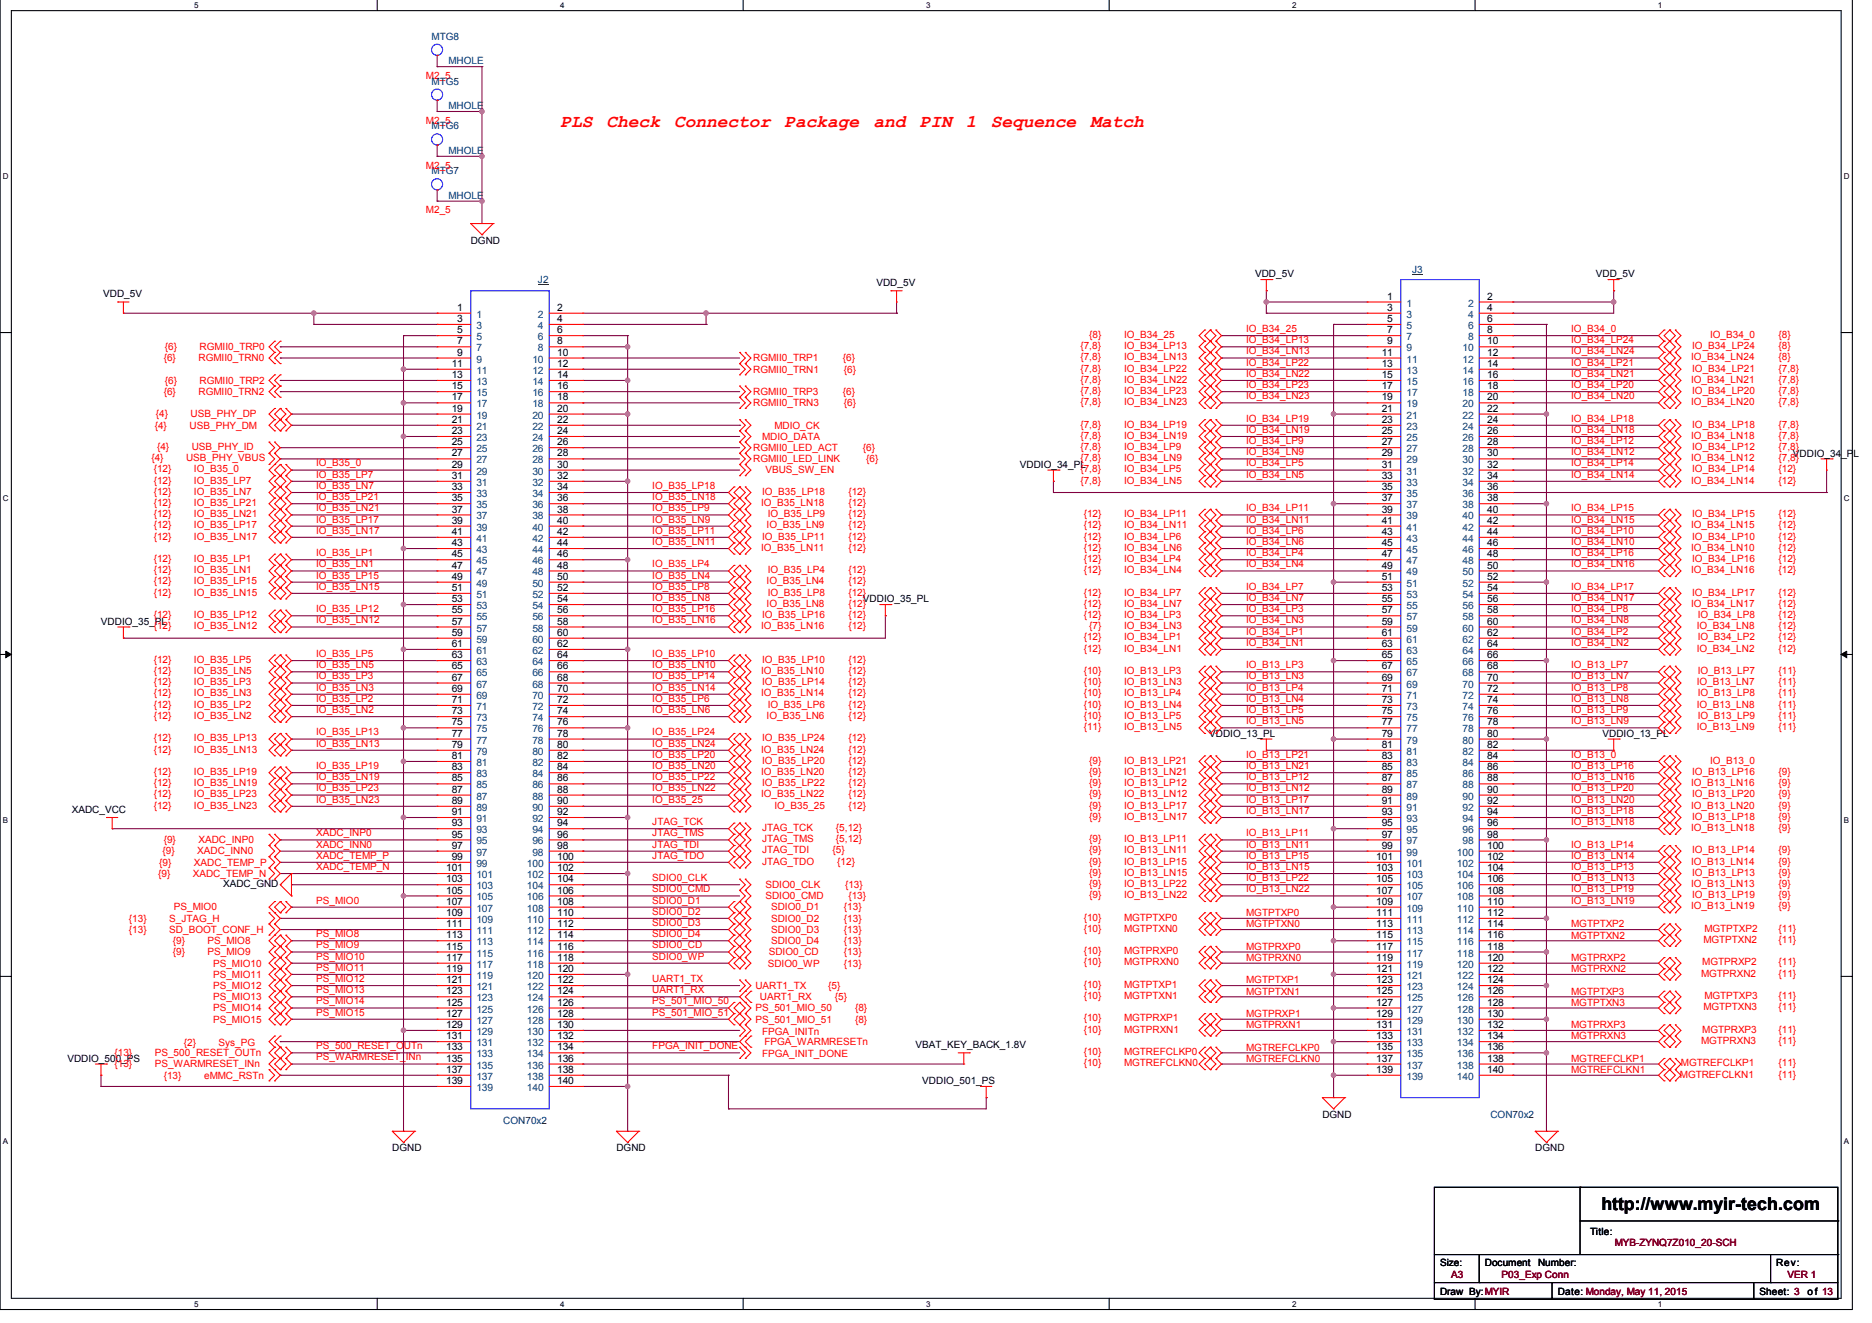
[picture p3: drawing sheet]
<svg xmlns="http://www.w3.org/2000/svg" width="297mm" height="210mm" viewBox="0 0 297 210" stroke-linecap="round" stroke-linejoin="round" font-family="sans-serif">
<defs><g id="words">
<g font-size="2.8" fill="#f00">
<text x="88.9" y="20.1">PLS</text>
<text x="96.3" y="20.1">Check</text>
<text x="107" y="20.1">Connector</text>
<text x="124.5" y="20.1">Package</text>
<text x="138.6" y="20.1">and</text>
<text x="145.9" y="20.1">PIN 1</text>
<text x="157.2" y="20.1">Sequence</text>
<text x="173" y="20.1">Match</text>
</g>
<text font-size="2.8" x="254.1" y="192">http://www.myir-tech.com</text>
<g font-size="1.6" fill="#000080">
<text x="68.5" y="6.3">MTG8</text>
<text x="71.1" y="10.2">MHOLE</text>
<text x="68.5" y="13.4">MTG5</text>
<text x="71.1" y="17.3">MHOLE</text>
<text x="68.5" y="20.5">MTG6</text>
<text x="68.5" y="27.6">MTG7</text>
<text x="71.1" y="24.4">MHOLE</text>
<text x="71.1" y="31.6">MHOLE</text>
<text x="85.4" y="44.9">J2</text>
<text x="224" y="43.3">J3</text>
<text x="79.9" y="178.4">CON70x2</text>
<text x="236.5" y="177.3">CON70x2</text>
</g>
<g font-size="1.6" fill="#f00">
<text x="67.6" y="12.5">M2_5</text>
<text x="67.6" y="19.6">M2_5</text>
<text x="67.6" y="26.7">M2_5</text>
<text x="67.6" y="33.9">M2_5</text>
<text x="172.8" y="53.6">{8}</text>
<text x="178.4" y="53.6">IO_B34_25</text>
<text x="197.7" y="52.7">IO_B34_25</text>
<text x="249.3" y="52.7">IO_B34_0</text>
<text x="271.3" y="53.6">IO_B34_0</text>
<text x="282.2" y="53.6">{8}</text>
<text x="26" y="57.3">{6}</text>
<text x="26.2" y="55.6">{6}</text>
<text x="31.5" y="57.3">RGMII0_TRN0</text>
<text x="31.7" y="55.6">RGMII0_TRP0</text>
<text x="119.5" y="57.3">RGMII0_TRP1</text>
<text x="119.5" y="59.1">RGMII0_TRN1</text>
<text x="133.7" y="57.3">{6}</text>
<text x="133.9" y="59.1">{6}</text>
<text x="171.4" y="57.2">{7,8}</text>
<text x="171.4" y="55.4">{7,8}</text>
<text x="171.4" y="58.9">{7,8}</text>
<text x="178.4" y="57.2">IO_B34_LN13</text>
<text x="178.4" y="55.4">IO_B34_LP13</text>
<text x="178.4" y="58.9">IO_B34_LP22</text>
<text x="197.7" y="56.2">IO_B34_LN13</text>
<text x="197.7" y="54.5">IO_B34_LP13</text>
<text x="197.7" y="59.8">IO_B34_LN22</text>
<text x="197.7" y="58">IO_B34_LP22</text>
<text x="249.3" y="58">IO_B34_LP21</text>
<text x="249.3" y="59.8">IO_B34_LN21</text>
<text x="249.3" y="54.5">IO_B34_LP24</text>
<text x="249.3" y="56.2">IO_B34_LN24</text>
<text x="268.3" y="57.2">IO_B34_LN24</text>
<text x="268.5" y="58.9">IO_B34_LP21</text>
<text x="268.5" y="55.4">IO_B34_LP24</text>
<text x="282.2" y="58.9">{7,8}</text>
<text x="282.2" y="55.4">{8}</text>
<text x="282.2" y="57.2">{8}</text>
<text x="26" y="62.7">{6}</text>
<text x="26.2" y="60.9">{6}</text>
<text x="31.5" y="62.7">RGMII0_TRN2</text>
<text x="31.7" y="60.9">RGMII0_TRP2</text>
<text x="119.5" y="62.7">RGMII0_TRP3</text>
<text x="119.5" y="64.4">RGMII0_TRN3</text>
<text x="133.7" y="62.7">{6}</text>
<text x="133.9" y="64.4">{6}</text>
<text x="171.4" y="62.5">{7,8}</text>
<text x="171.4" y="64.3">{7,8}</text>
<text x="171.4" y="60.7">{7,8}</text>
<text x="178.4" y="62.5">IO_B34_LP23</text>
<text x="178.4" y="64.3">IO_B34_LN23</text>
<text x="178.4" y="60.7">IO_B34_LN22</text>
<text x="197.7" y="63.3">IO_B34_LN23</text>
<text x="197.7" y="61.6">IO_B34_LP23</text>
<text x="249.3" y="61.6">IO_B34_LP20</text>
<text x="249.3" y="63.3">IO_B34_LN20</text>
<text x="268.3" y="64.3">IO_B34_LN20</text>
<text x="268.3" y="60.7">IO_B34_LN21</text>
<text x="268.5" y="62.5">IO_B34_LP20</text>
<text x="282.2" y="64.3">{7,8}</text>
<text x="282.2" y="62.5">{7,8}</text>
<text x="282.2" y="60.7">{7,8}</text>
<text x="24.6" y="68">{4}</text>
<text x="24.7" y="66.2">{4}</text>
<text x="24.9" y="71.4">{4}</text>
<text x="30.1" y="68">USB_PHY_DM</text>
<text x="30.2" y="66.2">USB_PHY_DP</text>
<text x="30.4" y="71.4">USB_PHY_ID</text>
<text x="119.5" y="71.6">RGMII0_LED_ACT</text>
<text x="120.9" y="69.8">MDIO_DATA</text>
<text x="122.9" y="68">MDIO_CK</text>
<text x="136.9" y="71.6">{6}</text>
<text x="171.4" y="69.6">{7,8}</text>
<text x="171.4" y="67.8">{7,8}</text>
<text x="171.4" y="71.4">{7,8}</text>
<text x="178.4" y="69.6">IO_B34_LN19</text>
<text x="178.4" y="67.8">IO_B34_LP19</text>
<text x="178.4" y="71.4">IO_B34_LP9</text>
<text x="197.7" y="68.7">IO_B34_LN19</text>
<text x="197.7" y="66.9">IO_B34_LP19</text>
<text x="197.7" y="70.5">IO_B34_LP9</text>
<text x="249.3" y="66.9">IO_B34_LP18</text>
<text x="249.3" y="68.7">IO_B34_LN18</text>
<text x="249.3" y="70.5">IO_B34_LP12</text>
<text x="268.3" y="69.6">IO_B34_LN18</text>
<text x="268.5" y="67.8">IO_B34_LP18</text>
<text x="268.5" y="71.4">IO_B34_LP12</text>
<text x="282.2" y="69.6">{7,8}</text>
<text x="282.2" y="67.8">{7,8}</text>
<text x="282.2" y="71.4">{7,8}</text>
<text x="24" y="73.2">{4}</text>
<text x="24.4" y="76.7">{12}</text>
<text x="24.4" y="74.9">{12}</text>
<text x="29.5" y="73.2">USB_PHY_VBUS</text>
<text x="30.8" y="76.7">IO_B35_LP7</text>
<text x="30.8" y="74.9">IO_B35_0</text>
<text x="50.2" y="75.8">IO_B35_LP7</text>
<text x="50.2" y="77.6">IO_B35_LN7</text>
<text x="50.2" y="74">IO_B35_0</text>
<text x="103.5" y="77.6">IO_B35_LP18</text>
<text x="119.5" y="73.3">RGMII0_LED_LINK</text>
<text x="121.5" y="75.1">VBUS_SW_EN</text>
<text x="137.5" y="73.3">{6}</text>
<text x="171.4" y="73.2">{7,8}</text>
<text x="171.4" y="76.7">{7,8}</text>
<text x="171.4" y="74.9">{7,8}</text>
<text x="178.4" y="73.2">IO_B34_LN9</text>
<text x="178.4" y="76.7">IO_B34_LN5</text>
<text x="178.4" y="74.9">IO_B34_LP5</text>
<text x="197.7" y="72.2">IO_B34_LN9</text>
<text x="197.7" y="74">IO_B34_LP5</text>
<text x="197.7" y="75.8">IO_B34_LN5</text>
<text x="249.3" y="74">IO_B34_LP14</text>
<text x="249.3" y="75.8">IO_B34_LN14</text>
<text x="249.3" y="72.2">IO_B34_LN12</text>
<text x="268.3" y="76.7">IO_B34_LN14</text>
<text x="268.3" y="73.2">IO_B34_LN12</text>
<text x="268.5" y="74.9">IO_B34_LP14</text>
<text x="282.2" y="76.7">{12}</text>
<text x="282.2" y="74.9">{12}</text>
<text x="282.2" y="73.2">{7,8}</text>
<text x="24.4" y="82.1">{12}</text>
<text x="24.4" y="80.3">{12}</text>
<text x="24.4" y="83.8">{12}</text>
<text x="24.4" y="78.5">{12}</text>
<text x="30.8" y="82.1">IO_B35_LN21</text>
<text x="30.8" y="80.3">IO_B35_LP21</text>
<text x="30.8" y="83.8">IO_B35_LP17</text>
<text x="30.8" y="78.5">IO_B35_LN7</text>
<text x="50.2" y="81.1">IO_B35_LN21</text>
<text x="50.2" y="79.3">IO_B35_LP21</text>
<text x="50.2" y="82.9">IO_B35_LP17</text>
<text x="103.5" y="79.3">IO_B35_LN18</text>
<text x="103.5" y="81.1">IO_B35_LP9</text>
<text x="103.5" y="82.9">IO_B35_LN9</text>
<text x="120.8" y="80.3">IO_B35_LN18</text>
<text x="120.9" y="78.5">IO_B35_LP18</text>
<text x="121.6" y="83.8">IO_B35_LN9</text>
<text x="121.8" y="82.1">IO_B35_LP9</text>
<text x="134.6" y="80.3">{12}</text>
<text x="134.6" y="78.5">{12}</text>
<text x="134.6" y="82.1">{12}</text>
<text x="134.6" y="83.8">{12}</text>
<text x="172" y="82.1">{12}</text>
<text x="172" y="83.8">{12}</text>
<text x="178.4" y="82.1">IO_B34_LP11</text>
<text x="178.4" y="83.8">IO_B34_LN11</text>
<text x="197.7" y="82.9">IO_B34_LN11</text>
<text x="197.7" y="81.1">IO_B34_LP11</text>
<text x="249.3" y="81.1">IO_B34_LP15</text>
<text x="249.3" y="82.9">IO_B34_LN15</text>
<text x="268.3" y="83.8">IO_B34_LN15</text>
<text x="268.5" y="82.1">IO_B34_LP15</text>
<text x="282.2" y="82.1">{12}</text>
<text x="282.2" y="83.8">{12}</text>
<text x="24.4" y="85.6">{12}</text>
<text x="24.4" y="89.2">{12}</text>
<text x="30.8" y="85.6">IO_B35_LN17</text>
<text x="30.8" y="89.2">IO_B35_LP1</text>
<text x="50.2" y="84.7">IO_B35_LN17</text>
<text x="50.2" y="88.2">IO_B35_LP1</text>
<text x="103.5" y="84.7">IO_B35_LP11</text>
<text x="103.5" y="86.5">IO_B35_LN11</text>
<text x="120.8" y="87.4">IO_B35_LN11</text>
<text x="120.9" y="85.6">IO_B35_LP11</text>
<text x="134.6" y="87.4">{12}</text>
<text x="134.6" y="85.6">{12}</text>
<text x="172" y="89.2">{12}</text>
<text x="172" y="87.4">{12}</text>
<text x="172" y="85.6">{12}</text>
<text x="178.4" y="89.2">IO_B34_LP4</text>
<text x="178.4" y="87.4">IO_B34_LN6</text>
<text x="178.4" y="85.6">IO_B34_LP6</text>
<text x="197.7" y="88.2">IO_B34_LP4</text>
<text x="197.7" y="86.5">IO_B34_LN6</text>
<text x="197.7" y="84.7">IO_B34_LP6</text>
<text x="249.3" y="88.2">IO_B34_LP16</text>
<text x="249.3" y="84.7">IO_B34_LP10</text>
<text x="249.3" y="86.5">IO_B34_LN10</text>
<text x="268.3" y="87.4">IO_B34_LN10</text>
<text x="268.5" y="89.2">IO_B34_LP16</text>
<text x="268.5" y="85.6">IO_B34_LP10</text>
<text x="282.2" y="89.2">{12}</text>
<text x="282.2" y="85.6">{12}</text>
<text x="282.2" y="87.4">{12}</text>
<text x="24.4" y="90.9">{12}</text>
<text x="24.4" y="94.5">{12}</text>
<text x="24.4" y="92.7">{12}</text>
<text x="30.8" y="90.9">IO_B35_LN1</text>
<text x="30.8" y="94.5">IO_B35_LN15</text>
<text x="30.8" y="92.7">IO_B35_LP15</text>
<text x="50.2" y="90">IO_B35_LN1</text>
<text x="50.2" y="91.8">IO_B35_LP15</text>
<text x="50.2" y="93.6">IO_B35_LN15</text>
<text x="103.5" y="95.3">IO_B35_LN8</text>
<text x="103.5" y="90">IO_B35_LP4</text>
<text x="103.5" y="91.8">IO_B35_LN4</text>
<text x="103.5" y="93.6">IO_B35_LP8</text>
<text x="121.6" y="92.7">IO_B35_LN4</text>
<text x="121.8" y="94.5">IO_B35_LP8</text>
<text x="121.8" y="90.9">IO_B35_LP4</text>
<text x="134.6" y="92.7">{12}</text>
<text x="134.6" y="94.5">{12}</text>
<text x="134.6" y="90.9">{12}</text>
<text x="172" y="90.9">{12}</text>
<text x="172" y="94.5">{12}</text>
<text x="178.4" y="90.9">IO_B34_LN4</text>
<text x="178.4" y="94.5">IO_B34_LP7</text>
<text x="197.7" y="90">IO_B34_LN4</text>
<text x="197.7" y="93.6">IO_B34_LP7</text>
<text x="197.7" y="95.3">IO_B34_LN7</text>
<text x="249.3" y="95.3">IO_B34_LN17</text>
<text x="249.3" y="93.6">IO_B34_LP17</text>
<text x="249.3" y="90">IO_B34_LN16</text>
<text x="268.3" y="90.9">IO_B34_LN16</text>
<text x="268.5" y="94.5">IO_B34_LP17</text>
<text x="282.2" y="94.5">{12}</text>
<text x="282.2" y="90.9">{12}</text>
<text x="24.4" y="98.1">{12}</text>
<text x="24.4" y="99.8">{12}</text>
<text x="30.8" y="98.1">IO_B35_LP12</text>
<text x="30.8" y="99.8">IO_B35_LN12</text>
<text x="50.2" y="97.1">IO_B35_LP12</text>
<text x="50.2" y="98.9">IO_B35_LN12</text>
<text x="103.5" y="97.1">IO_B35_LP16</text>
<text x="103.5" y="98.9">IO_B35_LN16</text>
<text x="120.8" y="99.8">IO_B35_LN16</text>
<text x="120.9" y="98.1">IO_B35_LP16</text>
<text x="121.6" y="96.3">IO_B35_LN8</text>
<text x="134.6" y="96.3">{12}</text>
<text x="134.6" y="99.8">{12}</text>
<text x="134.6" y="98.1">{12}</text>
<text x="172" y="98.1">{12}</text>
<text x="172" y="101.6">{12}</text>
<text x="172" y="96.3">{12}</text>
<text x="172.8" y="99.8">{7}</text>
<text x="178.4" y="99.8">IO_B34_LN3</text>
<text x="178.4" y="98.1">IO_B34_LP3</text>
<text x="178.4" y="101.6">IO_B34_LP1</text>
<text x="178.4" y="96.3">IO_B34_LN7</text>
<text x="197.7" y="97.1">IO_B34_LP3</text>
<text x="197.7" y="98.9">IO_B34_LN3</text>
<text x="197.7" y="100.7">IO_B34_LP1</text>
<text x="249.3" y="100.7">IO_B34_LP2</text>
<text x="249.3" y="98.9">IO_B34_LN8</text>
<text x="249.3" y="97.1">IO_B34_LP8</text>
<text x="268.3" y="96.3">IO_B34_LN17</text>
<text x="269.2" y="99.8">IO_B34_LN8</text>
<text x="269.4" y="101.6">IO_B34_LP2</text>
<text x="269.4" y="98.1">IO_B34_LP8</text>
<text x="282.2" y="96.3">{12}</text>
<text x="282.2" y="101.6">{12}</text>
<text x="282.2" y="99.8">{12}</text>
<text x="282.2" y="98.1">{12}</text>
<text x="24.4" y="105.2">{12}</text>
<text x="24.4" y="106.9">{12}</text>
<text x="30.8" y="105.2">IO_B35_LP5</text>
<text x="30.8" y="106.9">IO_B35_LN5</text>
<text x="50.2" y="107.8">IO_B35_LP3</text>
<text x="50.2" y="104.2">IO_B35_LP5</text>
<text x="50.2" y="106">IO_B35_LN5</text>
<text x="103.5" y="106">IO_B35_LN10</text>
<text x="103.5" y="104.2">IO_B35_LP10</text>
<text x="103.5" y="107.8">IO_B35_LP14</text>
<text x="120.8" y="106.9">IO_B35_LN10</text>
<text x="120.9" y="105.2">IO_B35_LP10</text>
<text x="134.6" y="105.2">{12}</text>
<text x="134.6" y="106.9">{12}</text>
<text x="172" y="106.9">{10}</text>
<text x="172" y="103.4">{12}</text>
<text x="178.4" y="106.9">IO_B13_LP3</text>
<text x="178.4" y="103.4">IO_B34_LN1</text>
<text x="197.7" y="106">IO_B13_LP3</text>
<text x="197.7" y="107.8">IO_B13_LN3</text>
<text x="197.7" y="102.5">IO_B34_LN1</text>
<text x="249.3" y="107.8">IO_B13_LN7</text>
<text x="249.3" y="106">IO_B13_LP7</text>
<text x="249.3" y="102.5">IO_B34_LN2</text>
<text x="269.2" y="103.4">IO_B34_LN2</text>
<text x="269.4" y="106.9">IO_B13_LP7</text>
<text x="282.2" y="106.9">{11}</text>
<text x="282.2" y="103.4">{12}</text>
<text x="24.4" y="108.7">{12}</text>
<text x="24.4" y="110.5">{12}</text>
<text x="24.4" y="112.3">{12}</text>
<text x="30.8" y="108.7">IO_B35_LP3</text>
<text x="30.8" y="110.5">IO_B35_LN3</text>
<text x="30.8" y="112.3">IO_B35_LP2</text>
<text x="50.2" y="109.6">IO_B35_LN3</text>
<text x="50.2" y="113.1">IO_B35_LN2</text>
<text x="50.2" y="111.4">IO_B35_LP2</text>
<text x="103.5" y="111.4">IO_B35_LP6</text>
<text x="103.5" y="113.1">IO_B35_LN6</text>
<text x="103.5" y="109.6">IO_B35_LN14</text>
<text x="120.8" y="110.5">IO_B35_LN14</text>
<text x="120.9" y="108.7">IO_B35_LP14</text>
<text x="121.8" y="112.3">IO_B35_LP6</text>
<text x="134.6" y="112.3">{12}</text>
<text x="134.6" y="108.7">{12}</text>
<text x="134.6" y="110.5">{12}</text>
<text x="172" y="112.3">{10}</text>
<text x="172" y="110.5">{10}</text>
<text x="172" y="108.7">{10}</text>
<text x="178.4" y="112.3">IO_B13_LN4</text>
<text x="178.4" y="110.5">IO_B13_LP4</text>
<text x="178.4" y="108.7">IO_B13_LN3</text>
<text x="197.7" y="111.4">IO_B13_LN4</text>
<text x="197.7" y="109.6">IO_B13_LP4</text>
<text x="197.7" y="113.1">IO_B13_LP5</text>
<text x="249.3" y="109.6">IO_B13_LP8</text>
<text x="249.3" y="111.4">IO_B13_LN8</text>
<text x="249.3" y="113.1">IO_B13_LP9</text>
<text x="269.2" y="112.3">IO_B13_LN8</text>
<text x="269.2" y="108.7">IO_B13_LN7</text>
<text x="269.4" y="110.5">IO_B13_LP8</text>
<text x="282.2" y="112.3">{11}</text>
<text x="282.2" y="108.7">{11}</text>
<text x="282.2" y="110.5">{11}</text>
<text x="24.4" y="114.1">{12}</text>
<text x="24.4" y="119.4">{12}</text>
<text x="24.4" y="117.6">{12}</text>
<text x="30.8" y="114.1">IO_B35_LN2</text>
<text x="30.8" y="119.4">IO_B35_LN13</text>
<text x="30.8" y="117.6">IO_B35_LP13</text>
<text x="50.2" y="116.7">IO_B35_LP13</text>
<text x="50.2" y="118.5">IO_B35_LN13</text>
<text x="103.5" y="118.5">IO_B35_LN24</text>
<text x="103.5" y="116.7">IO_B35_LP24</text>
<text x="120.8" y="119.4">IO_B35_LN24</text>
<text x="120.9" y="117.6">IO_B35_LP24</text>
<text x="121.6" y="114.1">IO_B35_LN6</text>
<text x="134.6" y="114.1">{12}</text>
<text x="134.6" y="117.6">{12}</text>
<text x="134.6" y="119.4">{12}</text>
<text x="172" y="115.8">{11}</text>
<text x="172" y="114.1">{10}</text>
<text x="178.4" y="115.8">IO_B13_LN5</text>
<text x="178.4" y="114.1">IO_B13_LP5</text>
<text x="197.7" y="114.9">IO_B13_LN5</text>
<text x="249.3" y="114.9">IO_B13_LN9</text>
<text x="269.2" y="115.8">IO_B13_LN9</text>
<text x="269.4" y="114.1">IO_B13_LP9</text>
<text x="282.2" y="114.1">{11}</text>
<text x="282.2" y="115.8">{11}</text>
<text x="24.4" y="124.7">{12}</text>
<text x="24.4" y="123">{12}</text>
<text x="30.8" y="124.7">IO_B35_LN19</text>
<text x="30.8" y="123">IO_B35_LP19</text>
<text x="50.2" y="123.8">IO_B35_LN19</text>
<text x="50.2" y="122">IO_B35_LP19</text>
<text x="50.2" y="125.6">IO_B35_LP23</text>
<text x="103.5" y="122">IO_B35_LN20</text>
<text x="103.5" y="120.2">IO_B35_LP20</text>
<text x="103.5" y="125.6">IO_B35_LN22</text>
<text x="103.5" y="123.8">IO_B35_LP22</text>
<text x="120.8" y="123">IO_B35_LN20</text>
<text x="120.9" y="124.7">IO_B35_LP22</text>
<text x="120.9" y="121.2">IO_B35_LP20</text>
<text x="134.6" y="124.7">{12}</text>
<text x="134.6" y="121.2">{12}</text>
<text x="134.6" y="123">{12}</text>
<text x="172.8" y="123">{9}</text>
<text x="172.8" y="121.2">{9}</text>
<text x="172.8" y="124.7">{9}</text>
<text x="178.4" y="123">IO_B13_LN21</text>
<text x="178.4" y="121.2">IO_B13_LP21</text>
<text x="178.4" y="124.7">IO_B13_LP12</text>
<text x="197.7" y="120.2">IO_B13_LP21</text>
<text x="197.7" y="122">IO_B13_LN21</text>
<text x="197.7" y="123.8">IO_B13_LP12</text>
<text x="197.7" y="125.6">IO_B13_LN12</text>
<text x="249.3" y="120.2">IO_B13_0</text>
<text x="249.3" y="123.8">IO_B13_LN16</text>
<text x="249.3" y="122">IO_B13_LP16</text>
<text x="249.3" y="125.6">IO_B13_LP20</text>
<text x="268.3" y="124.7">IO_B13_LN16</text>
<text x="268.5" y="123">IO_B13_LP16</text>
<text x="271.3" y="121.2">IO_B13_0</text>
<text x="282.2" y="123">{9}</text>
<text x="282.2" y="124.7">{9}</text>
<text x="24.4" y="126.5">{12}</text>
<text x="24.4" y="128.3">{12}</text>
<text x="30.8" y="126.5">IO_B35_LP23</text>
<text x="30.8" y="128.3">IO_B35_LN23</text>
<text x="50.2" y="127.4">IO_B35_LN23</text>
<text x="103.5" y="127.4">IO_B35_25</text>
<text x="103.5" y="130.9">JTAG_TCK</text>
<text x="120.8" y="126.5">IO_B35_LN22</text>
<text x="120.9" y="131.8">JTAG_TCK</text>
<text x="122.9" y="128.3">IO_B35_25</text>
<text x="132.7" y="131.8">{5,12}</text>
<text x="134.6" y="128.3">{12}</text>
<text x="134.6" y="126.5">{12}</text>
<text x="172.8" y="130.1">{9}</text>
<text x="172.8" y="128.3">{9}</text>
<text x="172.8" y="126.5">{9}</text>
<text x="178.4" y="130.1">IO_B13_LN17</text>
<text x="178.4" y="128.3">IO_B13_LP17</text>
<text x="178.4" y="126.5">IO_B13_LN12</text>
<text x="197.7" y="129.1">IO_B13_LN17</text>
<text x="197.7" y="127.4">IO_B13_LP17</text>
<text x="249.3" y="129.1">IO_B13_LP18</text>
<text x="249.3" y="130.9">IO_B13_LN18</text>
<text x="249.3" y="127.4">IO_B13_LN20</text>
<text x="268.3" y="131.8">IO_B13_LN18</text>
<text x="268.3" y="128.3">IO_B13_LN20</text>
<text x="268.5" y="130.1">IO_B13_LP18</text>
<text x="268.5" y="126.5">IO_B13_LP20</text>
<text x="282.2" y="131.8">{9}</text>
<text x="282.2" y="130.1">{9}</text>
<text x="282.2" y="128.3">{9}</text>
<text x="282.2" y="126.5">{9}</text>
<text x="25.3" y="137.3">{9}</text>
<text x="25.8" y="135.6">{9}</text>
<text x="26" y="133.8">{9}</text>
<text x="30.8" y="137.3">XADC_TEMP_P</text>
<text x="31.3" y="135.6">XADC_INN0</text>
<text x="31.5" y="133.8">XADC_INP0</text>
<text x="50.2" y="134.5">XADC_INN0</text>
<text x="50.2" y="132.7">XADC_INP0</text>
<text x="50.2" y="136.2">XADC_TEMP_P</text>
<text x="103.5" y="134.5">JTAG_TDI</text>
<text x="103.5" y="136.2">JTAG_TDO</text>
<text x="103.5" y="132.7">JTAG_TMS</text>
<text x="120.9" y="135.4">JTAG_TDI</text>
<text x="120.9" y="133.6">JTAG_TMS</text>
<text x="120.9" y="137.2">JTAG_TDO</text>
<text x="132.1" y="135.4">{5}</text>
<text x="132.7" y="133.6">{5,12}</text>
<text x="132.8" y="137.2">{12}</text>
<text x="172.8" y="133.6">{9}</text>
<text x="172.8" y="135.4">{9}</text>
<text x="172.8" y="137.2">{9}</text>
<text x="178.4" y="133.6">IO_B13_LP11</text>
<text x="178.4" y="135.4">IO_B13_LN11</text>
<text x="178.4" y="137.2">IO_B13_LP15</text>
<text x="197.7" y="132.7">IO_B13_LP11</text>
<text x="197.7" y="134.5">IO_B13_LN11</text>
<text x="197.7" y="136.2">IO_B13_LP15</text>
<text x="249.3" y="136.2">IO_B13_LN14</text>
<text x="249.3" y="134.5">IO_B13_LP14</text>
<text x="268.3" y="137.2">IO_B13_LN14</text>
<text x="268.5" y="135.4">IO_B13_LP14</text>
<text x="282.2" y="135.4">{9}</text>
<text x="282.2" y="137.2">{9}</text>
<text x="25.1" y="139.1">{9}</text>
<text x="30.6" y="139.1">XADC_TEMP_N</text>
<text x="50.2" y="138">XADC_TEMP_N</text>
<text x="50.2" y="143.4">PS_MIO0</text>
<text x="103.5" y="143.4">SDIO0_D1</text>
<text x="103.5" y="141.6">SDIO0_CMD</text>
<text x="103.5" y="139.8">SDIO0_CLK</text>
<text x="121.5" y="142.7">SDIO0_CMD</text>
<text x="121.5" y="140.9">SDIO0_CLK</text>
<text x="134.1" y="140.9">{13}</text>
<text x="134.6" y="142.7">{13}</text>
<text x="172.8" y="142.5">{9}</text>
<text x="172.8" y="140.7">{9}</text>
<text x="172.8" y="139">{9}</text>
<text x="178.4" y="142.5">IO_B13_LN22</text>
<text x="178.4" y="140.7">IO_B13_LP22</text>
<text x="178.4" y="139">IO_B13_LN15</text>
<text x="197.7" y="139.8">IO_B13_LP22</text>
<text x="197.7" y="141.6">IO_B13_LN22</text>
<text x="197.7" y="138">IO_B13_LN15</text>
<text x="249.3" y="143.4">IO_B13_LN19</text>
<text x="249.3" y="141.6">IO_B13_LP19</text>
<text x="249.3" y="138">IO_B13_LP13</text>
<text x="249.3" y="139.8">IO_B13_LN13</text>
<text x="268.3" y="140.7">IO_B13_LN13</text>
<text x="268.5" y="142.5">IO_B13_LP19</text>
<text x="268.5" y="139">IO_B13_LP13</text>
<text x="282.2" y="142.5">{9}</text>
<text x="282.2" y="140.7">{9}</text>
<text x="282.2" y="139">{9}</text>
<text x="20.5" y="146.2">{13}</text>
<text x="20.5" y="148">{13}</text>
<text x="26.9" y="146.2">S_JTAG_H</text>
<text x="26.9" y="148">SD_BOOT_CONF_H</text>
<text x="27.4" y="149.8">{9}</text>
<text x="27.6" y="144.5">PS_MIO0</text>
<text x="32.9" y="149.8">PS_MIO8</text>
<text x="50.2" y="148.7">PS_MIO8</text>
<text x="103.5" y="146.9">SDIO0_D3</text>
<text x="103.5" y="145.1">SDIO0_D2</text>
<text x="103.5" y="148.7">SDIO0_D4</text>
<text x="122.3" y="144.5">SDIO0_D1</text>
<text x="122.3" y="146.2">SDIO0_D2</text>
<text x="122.3" y="148">SDIO0_D3</text>
<text x="122.3" y="149.8">SDIO0_D4</text>
<text x="133.9" y="144.5">{13}</text>
<text x="133.9" y="146.2">{13}</text>
<text x="133.9" y="148">{13}</text>
<text x="133.9" y="149.8">{13}</text>
<text x="172" y="146.1">{10}</text>
<text x="172" y="147.8">{10}</text>
<text x="178.4" y="146.1">MGTPTXP0</text>
<text x="178.4" y="147.8">MGTPTXN0</text>
<text x="197.7" y="145.3">MGTPTXP0</text>
<text x="197.7" y="147.1">MGTPTXN0</text>
<text x="249.3" y="147.1">MGTPTXP2</text>
<text x="249.3" y="148.9">MGTPTXN2</text>
<text x="268.3" y="144.3">IO_B13_LN19</text>
<text x="270.3" y="149.6">MGTPTXN2</text>
<text x="270.4" y="147.8">MGTPTXP2</text>
<text x="282.2" y="149.6">{11}</text>
<text x="282.2" y="147.8">{11}</text>
<text x="282.2" y="144.3">{9}</text>
<text x="27.4" y="151.6">{9}</text>
<text x="32.9" y="151.6">PS_MIO9</text>
<text x="33.8" y="155.1">PS_MIO11</text>
<text x="33.8" y="153.3">PS_MIO10</text>
<text x="50.2" y="154">PS_MIO11</text>
<text x="50.2" y="150.5">PS_MIO9</text>
<text x="50.2" y="152.2">PS_MIO10</text>
<text x="50.2" y="155.8">PS_MIO12</text>
<text x="103.5" y="155.8">UART1_TX</text>
<text x="103.5" y="152.2">SDIO0_WP</text>
<text x="103.5" y="150.5">SDIO0_CD</text>
<text x="121.8" y="153.3">SDIO0_WP</text>
<text x="122" y="151.6">SDIO0_CD</text>
<text x="133.9" y="151.6">{13}</text>
<text x="133.9" y="153.3">{13}</text>
<text x="172" y="151.4">{10}</text>
<text x="172" y="153.2">{10}</text>
<text x="178.4" y="151.4">MGTPRXP0</text>
<text x="178.4" y="153.2">MGTPRXN0</text>
<text x="197.7" y="150.7">MGTPRXP0</text>
<text x="197.7" y="152.5">MGTPRXN0</text>
<text x="249.3" y="154.2">MGTPRXN2</text>
<text x="249.3" y="152.5">MGTPRXP2</text>
<text x="269.9" y="155">MGTPRXN2</text>
<text x="270.1" y="153.2">MGTPRXP2</text>
<text x="282.2" y="153.2">{11}</text>
<text x="282.2" y="155">{11}</text>
<text x="33.8" y="158.7">PS_MIO13</text>
<text x="33.8" y="156.9">PS_MIO12</text>
<text x="33.8" y="160.5">PS_MIO14</text>
<text x="50.2" y="157.6">PS_MIO13</text>
<text x="50.2" y="161.1">PS_MIO15</text>
<text x="50.2" y="159.4">PS_MIO14</text>
<text x="103.5" y="161.1">PS_501_MIO_51</text>
<text x="103.5" y="159.4">PS_501_MIO_50</text>
<text x="103.5" y="157.6">UART1_RX</text>
<text x="119.9" y="160.5">PS_501_MIO_50</text>
<text x="119.9" y="156.9">UART1_TX</text>
<text x="120.6" y="158.7">UART1_RX</text>
<text x="131.4" y="156.9">{5}</text>
<text x="132.5" y="158.7">{5}</text>
<text x="135.7" y="160.5">{8}</text>
<text x="172" y="156.7">{10}</text>
<text x="172" y="158.5">{10}</text>
<text x="178.4" y="156.7">MGTPTXP1</text>
<text x="178.4" y="158.5">MGTPTXN1</text>
<text x="197.7" y="156">MGTPTXP1</text>
<text x="197.7" y="157.8">MGTPTXN1</text>
<text x="197.7" y="161.3">MGTPRXP1</text>
<text x="249.3" y="157.8">MGTPTXP3</text>
<text x="249.3" y="159.6">MGTPTXN3</text>
<text x="270.3" y="160.3">MGTPTXN3</text>
<text x="270.4" y="158.5">MGTPTXP3</text>
<text x="282.2" y="158.5">{11}</text>
<text x="282.2" y="160.3">{11}</text>
<text x="18.2" y="167.6">{13}</text>
<text x="24.6" y="167.6">PS_500_RESET_OUTn</text>
<text x="29.2" y="166">{2}</text>
<text x="33.8" y="162.2">PS_MIO15</text>
<text x="34.7" y="166">Sys_PG</text>
<text x="50.2" y="166.5">PS_500_RESET_OUTn</text>
<text x="103.5" y="166.5">FPGA_INIT_DONE</text>
<text x="119.9" y="162.2">PS_501_MIO_51</text>
<text x="120.9" y="164.2">FPGA_INITn</text>
<text x="120.9" y="167.7">FPGA_INIT_DONE</text>
<text x="121.3" y="165.8">FPGA_WARMRESETn</text>
<text x="135.7" y="162.2">{8}</text>
<text x="172" y="167.4">{10}</text>
<text x="172" y="163.8">{10}</text>
<text x="172" y="162.1">{10}</text>
<text x="178.4" y="167.4">MGTREFCLKP0</text>
<text x="178.4" y="163.8">MGTPRXN1</text>
<text x="178.4" y="162.1">MGTPRXP1</text>
<text x="197.7" y="166.7">MGTREFCLKP0</text>
<text x="197.7" y="163.1">MGTPRXN1</text>
<text x="249.3" y="164.9">MGTPRXN3</text>
<text x="249.3" y="163.1">MGTPRXP3</text>
<text x="269.9" y="165.6">MGTPRXN3</text>
<text x="270.1" y="163.8">MGTPRXP3</text>
<text x="282.2" y="163.8">{11}</text>
<text x="282.2" y="165.6">{11}</text>
<text x="18.2" y="169.3">{13}</text>
<text x="24.6" y="169.3">PS_WARMRESET_INn</text>
<text x="26" y="171.1">{13}</text>
<text x="32.4" y="171.1">eMMC_RSTn</text>
<text x="50.2" y="168.2">PS_WARMRESET_INn</text>
<text x="172" y="169.2">{10}</text>
<text x="178.4" y="169.2">MGTREFCLKN0</text>
<text x="197.7" y="168.5">MGTREFCLKN0</text>
<text x="249.3" y="168.5">MGTREFCLKP1</text>
<text x="249.3" y="170.2">MGTREFCLKN1</text>
<text x="266.6" y="171">MGTREFCLKN1</text>
<text x="266.7" y="169.2">MGTREFCLKP1</text>
<text x="282.2" y="171">{11}</text>
<text x="282.2" y="169.2">{11}</text>
</g>
<g font-size="1.6">
<text x="74.7" y="38.7">DGND</text>
<text x="16.4" y="47.2">VDD_5V</text>
<text x="139.1" y="45.4">VDD_5V</text>
<text x="199.2" y="44">VDD_5V</text>
<text x="220.1" y="47.5">1</text>
<text x="236" y="47.5">2</text>
<text x="253.2" y="44">VDD_5V</text>
<text x="72.6" y="49.3">1</text>
<text x="72.6" y="51.1">3</text>
<text x="72.6" y="52.9">5</text>
<text x="88.4" y="49.3">2</text>
<text x="88.4" y="51.1">4</text>
<text x="88.4" y="52.9">6</text>
<text x="220.1" y="49.3">3</text>
<text x="220.1" y="51.1">5</text>
<text x="220.1" y="52.9">7</text>
<text x="236" y="49.3">4</text>
<text x="236" y="51.1">6</text>
<text x="236" y="52.9">8</text>
<text x="71.7" y="58.2">11</text>
<text x="71.7" y="60">13</text>
<text x="72.6" y="54.6">7</text>
<text x="72.6" y="56.4">9</text>
<text x="88.4" y="54.6">8</text>
<text x="88.4" y="56.4">10</text>
<text x="88.4" y="58.2">12</text>
<text x="88.4" y="60">14</text>
<text x="219.2" y="56.4">11</text>
<text x="219.2" y="58.2">13</text>
<text x="219.2" y="60">15</text>
<text x="220.1" y="54.6">9</text>
<text x="236" y="54.6">10</text>
<text x="236" y="56.4">12</text>
<text x="236" y="58.2">14</text>
<text x="236" y="60">16</text>
<text x="71.7" y="61.8">15</text>
<text x="71.7" y="63.5">17</text>
<text x="71.7" y="65.3">19</text>
<text x="88.4" y="61.8">16</text>
<text x="88.4" y="63.5">18</text>
<text x="88.4" y="65.3">20</text>
<text x="219.2" y="61.8">17</text>
<text x="219.2" y="63.5">19</text>
<text x="219.2" y="65.3">21</text>
<text x="236" y="61.8">18</text>
<text x="236" y="63.5">20</text>
<text x="236" y="65.3">22</text>
<text x="71.7" y="67.1">21</text>
<text x="71.7" y="68.9">23</text>
<text x="71.7" y="70.6">25</text>
<text x="88.4" y="67.1">22</text>
<text x="88.4" y="68.9">24</text>
<text x="88.4" y="70.6">26</text>
<text x="219.2" y="67.1">23</text>
<text x="219.2" y="68.9">25</text>
<text x="219.2" y="70.6">27</text>
<text x="236" y="67.1">24</text>
<text x="236" y="68.9">26</text>
<text x="236" y="70.6">28</text>
<text x="71.7" y="72.4">27</text>
<text x="71.7" y="74.2">29</text>
<text x="71.7" y="76">31</text>
<text x="71.7" y="77.8">33</text>
<text x="88.4" y="72.4">28</text>
<text x="88.4" y="74.2">30</text>
<text x="88.4" y="76">32</text>
<text x="88.4" y="77.8">34</text>
<text x="161.8" y="74.2">VDDIO_34_PL</text>
<text x="219.2" y="72.4">29</text>
<text x="219.2" y="74.2">31</text>
<text x="219.2" y="76">33</text>
<text x="219.2" y="77.8">35</text>
<text x="236" y="72.4">30</text>
<text x="236" y="74.2">32</text>
<text x="236" y="76">34</text>
<text x="236" y="77.8">36</text>
<text x="284.5" y="72.4">VDDIO_34_PL</text>
<text x="71.7" y="79.5">35</text>
<text x="71.7" y="81.3">37</text>
<text x="71.7" y="83.1">39</text>
<text x="88.4" y="79.5">36</text>
<text x="88.4" y="81.3">38</text>
<text x="88.4" y="83.1">40</text>
<text x="219.2" y="79.5">37</text>
<text x="219.2" y="81.3">39</text>
<text x="219.2" y="83.1">41</text>
<text x="236" y="79.5">38</text>
<text x="236" y="81.3">40</text>
<text x="236" y="83.1">42</text>
<text x="71.7" y="84.9">41</text>
<text x="71.7" y="86.6">43</text>
<text x="71.7" y="88.4">45</text>
<text x="88.4" y="84.9">42</text>
<text x="88.4" y="86.6">44</text>
<text x="88.4" y="88.4">46</text>
<text x="219.2" y="84.9">43</text>
<text x="219.2" y="86.6">45</text>
<text x="219.2" y="88.4">47</text>
<text x="236" y="84.9">44</text>
<text x="236" y="86.6">46</text>
<text x="236" y="88.4">48</text>
<text x="71.7" y="90.2">47</text>
<text x="71.7" y="92">49</text>
<text x="71.7" y="93.8">51</text>
<text x="71.7" y="95.5">53</text>
<text x="88.4" y="90.2">48</text>
<text x="88.4" y="92">50</text>
<text x="88.4" y="93.8">52</text>
<text x="88.4" y="95.5">54</text>
<text x="136.9" y="95.6">VDDIO_35_PL</text>
<text x="219.2" y="90.2">49</text>
<text x="219.2" y="92">51</text>
<text x="219.2" y="93.8">53</text>
<text x="219.2" y="95.5">55</text>
<text x="236" y="90.2">50</text>
<text x="236" y="92">52</text>
<text x="236" y="93.8">54</text>
<text x="236" y="95.5">56</text>
<text x="16" y="99.1">VDDIO_35_PL</text>
<text x="71.7" y="97.3">55</text>
<text x="71.7" y="99.1">57</text>
<text x="71.7" y="100.9">59</text>
<text x="88.4" y="97.3">56</text>
<text x="88.4" y="99.1">58</text>
<text x="88.4" y="100.9">60</text>
<text x="219.2" y="97.3">57</text>
<text x="219.2" y="99.1">59</text>
<text x="219.2" y="100.9">61</text>
<text x="236" y="97.3">58</text>
<text x="236" y="99.1">60</text>
<text x="236" y="100.9">62</text>
<text x="71.7" y="102.7">61</text>
<text x="71.7" y="104.4">63</text>
<text x="71.7" y="106.2">65</text>
<text x="71.7" y="108">67</text>
<text x="88.4" y="102.7">62</text>
<text x="88.4" y="104.4">64</text>
<text x="88.4" y="106.2">66</text>
<text x="88.4" y="108">68</text>
<text x="219.2" y="102.7">63</text>
<text x="219.2" y="104.4">65</text>
<text x="219.2" y="106.2">67</text>
<text x="219.2" y="108">69</text>
<text x="236" y="102.7">64</text>
<text x="236" y="104.4">66</text>
<text x="236" y="106.2">68</text>
<text x="236" y="108">70</text>
<text x="71.7" y="109.8">69</text>
<text x="71.7" y="111.5">71</text>
<text x="71.7" y="113.3">73</text>
<text x="88.4" y="109.8">70</text>
<text x="88.4" y="111.5">72</text>
<text x="88.4" y="113.3">74</text>
<text x="219.2" y="109.8">71</text>
<text x="219.2" y="111.5">73</text>
<text x="219.2" y="113.3">75</text>
<text x="236" y="109.8">72</text>
<text x="236" y="111.5">74</text>
<text x="236" y="113.3">76</text>
<text x="71.7" y="115.1">75</text>
<text x="71.7" y="116.9">77</text>
<text x="71.7" y="118.7">79</text>
<text x="88.4" y="115.1">76</text>
<text x="88.4" y="116.9">78</text>
<text x="88.4" y="118.7">80</text>
<text x="191.9" y="116.9">VDDIO_13_PL</text>
<text x="219.2" y="115.1">77</text>
<text x="219.2" y="116.9">79</text>
<text x="219.2" y="118.7">81</text>
<text x="236" y="115.1">78</text>
<text x="236" y="116.9">80</text>
<text x="236" y="118.7">82</text>
<text x="254.3" y="116.9">VDDIO_13_PL</text>
<text x="71.7" y="120.4">81</text>
<text x="71.7" y="122.2">83</text>
<text x="71.7" y="124">85</text>
<text x="71.7" y="125.8">87</text>
<text x="88.4" y="120.4">82</text>
<text x="88.4" y="122.2">84</text>
<text x="88.4" y="124">86</text>
<text x="88.4" y="125.8">88</text>
<text x="219.2" y="120.4">83</text>
<text x="219.2" y="122.2">85</text>
<text x="219.2" y="124">87</text>
<text x="219.2" y="125.8">89</text>
<text x="236" y="120.4">84</text>
<text x="236" y="122.2">86</text>
<text x="236" y="124">88</text>
<text x="236" y="125.8">90</text>
<text x="11.4" y="129">XADC_VCC</text>
<text x="71.7" y="127.5">89</text>
<text x="71.7" y="129.3">91</text>
<text x="71.7" y="131.1">93</text>
<text x="88.4" y="127.5">90</text>
<text x="88.4" y="129.3">92</text>
<text x="88.4" y="131.1">94</text>
<text x="219.2" y="127.5">91</text>
<text x="219.2" y="129.3">93</text>
<text x="219.2" y="131.1">95</text>
<text x="236" y="127.5">92</text>
<text x="236" y="129.3">94</text>
<text x="236" y="131.1">96</text>
<text x="71.7" y="132.9">95</text>
<text x="71.7" y="134.7">97</text>
<text x="71.7" y="136.4">99</text>
<text x="88.4" y="132.9">96</text>
<text x="88.4" y="134.7">98</text>
<text x="88.4" y="136.4">100</text>
<text x="218.4" y="136.4">101</text>
<text x="219.2" y="132.9">97</text>
<text x="219.2" y="134.7">99</text>
<text x="236" y="132.9">98</text>
<text x="236" y="134.7">100</text>
<text x="236" y="136.4">102</text>
<text x="35.4" y="140.7">XADC_GND</text>
<text x="70.8" y="138.2">101</text>
<text x="70.8" y="140">103</text>
<text x="70.8" y="141.8">105</text>
<text x="70.8" y="143.5">107</text>
<text x="88.4" y="138.2">102</text>
<text x="88.4" y="140">104</text>
<text x="88.4" y="141.8">106</text>
<text x="88.4" y="143.5">108</text>
<text x="218.4" y="138.2">103</text>
<text x="218.4" y="140">105</text>
<text x="218.4" y="141.8">107</text>
<text x="218.4" y="143.5">109</text>
<text x="236" y="138.2">104</text>
<text x="236" y="140">106</text>
<text x="236" y="141.8">108</text>
<text x="236" y="143.5">110</text>
<text x="70.8" y="145.3">109</text>
<text x="70.8" y="147.1">111</text>
<text x="70.8" y="148.9">113</text>
<text x="88.4" y="145.3">110</text>
<text x="88.4" y="147.1">112</text>
<text x="88.4" y="148.9">114</text>
<text x="218.4" y="145.3">111</text>
<text x="218.4" y="147.1">113</text>
<text x="218.4" y="148.9">115</text>
<text x="236" y="145.3">112</text>
<text x="236" y="147.1">114</text>
<text x="236" y="148.9">116</text>
<text x="70.8" y="150.7">115</text>
<text x="70.8" y="152.4">117</text>
<text x="70.8" y="154.2">119</text>
<text x="70.8" y="156">121</text>
<text x="88.4" y="150.7">116</text>
<text x="88.4" y="152.4">118</text>
<text x="88.4" y="154.2">120</text>
<text x="88.4" y="156">122</text>
<text x="218.4" y="150.7">117</text>
<text x="218.4" y="152.4">119</text>
<text x="218.4" y="154.2">121</text>
<text x="218.4" y="156">123</text>
<text x="236" y="150.7">118</text>
<text x="236" y="152.4">120</text>
<text x="236" y="154.2">122</text>
<text x="236" y="156">124</text>
<text x="70.8" y="157.8">123</text>
<text x="70.8" y="159.5">125</text>
<text x="70.8" y="161.3">127</text>
<text x="88.4" y="157.8">124</text>
<text x="88.4" y="159.5">126</text>
<text x="88.4" y="161.3">128</text>
<text x="218.4" y="157.8">125</text>
<text x="218.4" y="159.5">127</text>
<text x="218.4" y="161.3">129</text>
<text x="236" y="157.8">126</text>
<text x="236" y="159.5">128</text>
<text x="236" y="161.3">130</text>
<text x="70.8" y="163.1">129</text>
<text x="70.8" y="164.9">131</text>
<text x="70.8" y="166.7">133</text>
<text x="88.4" y="163.1">130</text>
<text x="88.4" y="164.9">132</text>
<text x="88.4" y="166.7">134</text>
<text x="145.3" y="166.3">VBAT_KEY_BACK_1.8V</text>
<text x="218.4" y="163.1">131</text>
<text x="218.4" y="164.9">133</text>
<text x="218.4" y="166.7">135</text>
<text x="236" y="163.1">132</text>
<text x="236" y="164.9">134</text>
<text x="236" y="166.7">136</text>
<text x="10.7" y="168.5">VDDIO_500_PS</text>
<text x="70.8" y="168.4">135</text>
<text x="70.8" y="170.2">137</text>
<text x="70.8" y="172">139</text>
<text x="88.4" y="168.4">136</text>
<text x="88.4" y="170.2">138</text>
<text x="88.4" y="172">140</text>
<text x="146.3" y="172">VDDIO_501_PS</text>
<text x="218.4" y="168.4">137</text>
<text x="218.4" y="170.2">139</text>
<text x="236" y="168.4">138</text>
<text x="236" y="170.2">140</text>
<text x="209.8" y="177.3">DGND</text>
<text x="62.3" y="182.7">DGND</text>
<text x="97.8" y="182.7">DGND</text>
<text x="243.6" y="182.7">DGND</text>
<text x="252.3" y="196">Title:</text>
<text x="228.5" y="200.8">Size:</text>
<text x="235.6" y="200.8">Document</text>
<text x="244.1" y="200.8">Number:</text>
<text x="281.8" y="200.8">Rev:</text>
<text x="228.5" y="205.4">Draw By:MYIR</text>
<text x="247.2" y="205.4">Date: Monday, May 11, 2015</text>
<text x="279.2" y="205.4">Sheet: 3</text>
<text x="286.8" y="205.4">of 13</text>
</g>
<g font-size="1.6" fill="#004080">
<text x="75.6" y="50.4">1</text>
<text x="75.6" y="52.2">3</text>
<text x="75.6" y="54">5</text>
<text x="85.4" y="50.4">2</text>
<text x="85.4" y="52.2">4</text>
<text x="85.4" y="54">6</text>
<text x="223.2" y="48.6">1</text>
<text x="223.2" y="50.4">3</text>
<text x="223.2" y="52.2">5</text>
<text x="223.2" y="54">7</text>
<text x="232.9" y="48.6">2</text>
<text x="232.9" y="50.4">4</text>
<text x="232.9" y="52.2">6</text>
<text x="232.9" y="54">8</text>
<text x="75.6" y="55.7">7</text>
<text x="75.6" y="57.5">9</text>
<text x="75.6" y="59.3">11</text>
<text x="84.5" y="57.5">10</text>
<text x="84.5" y="59.3">12</text>
<text x="85.4" y="55.7">8</text>
<text x="223.2" y="55.7">9</text>
<text x="223.2" y="57.5">11</text>
<text x="223.2" y="59.3">13</text>
<text x="232.1" y="55.7">10</text>
<text x="232.1" y="57.5">12</text>
<text x="232.1" y="59.3">14</text>
<text x="75.6" y="61.1">13</text>
<text x="75.6" y="62.9">15</text>
<text x="75.6" y="64.6">17</text>
<text x="84.5" y="61.1">14</text>
<text x="84.5" y="62.9">16</text>
<text x="84.5" y="64.6">18</text>
<text x="223.2" y="61.1">15</text>
<text x="223.2" y="62.9">17</text>
<text x="223.2" y="64.6">19</text>
<text x="232.1" y="61.1">16</text>
<text x="232.1" y="62.9">18</text>
<text x="232.1" y="64.6">20</text>
<text x="75.6" y="66.4">19</text>
<text x="75.6" y="68.2">21</text>
<text x="75.6" y="70">23</text>
<text x="75.6" y="71.7">25</text>
<text x="84.5" y="66.4">20</text>
<text x="84.5" y="68.2">22</text>
<text x="84.5" y="70">24</text>
<text x="84.5" y="71.7">26</text>
<text x="223.2" y="66.4">21</text>
<text x="223.2" y="68.2">23</text>
<text x="223.2" y="70">25</text>
<text x="223.2" y="71.7">27</text>
<text x="232.1" y="66.4">22</text>
<text x="232.1" y="68.2">24</text>
<text x="232.1" y="70">26</text>
<text x="232.1" y="71.7">28</text>
<text x="75.6" y="73.5">27</text>
<text x="75.6" y="75.3">29</text>
<text x="75.6" y="77.1">31</text>
<text x="84.5" y="73.5">28</text>
<text x="84.5" y="75.3">30</text>
<text x="84.5" y="77.1">32</text>
<text x="223.2" y="73.5">29</text>
<text x="223.2" y="75.3">31</text>
<text x="223.2" y="77.1">33</text>
<text x="232.1" y="73.5">30</text>
<text x="232.1" y="75.3">32</text>
<text x="232.1" y="77.1">34</text>
<text x="75.6" y="78.9">33</text>
<text x="75.6" y="80.6">35</text>
<text x="75.6" y="82.4">37</text>
<text x="84.5" y="78.9">34</text>
<text x="84.5" y="80.6">36</text>
<text x="84.5" y="82.4">38</text>
<text x="223.2" y="78.9">35</text>
<text x="223.2" y="80.6">37</text>
<text x="223.2" y="82.4">39</text>
<text x="232.1" y="78.9">36</text>
<text x="232.1" y="80.6">38</text>
<text x="232.1" y="82.4">40</text>
<text x="75.6" y="84.2">39</text>
<text x="75.6" y="86">41</text>
<text x="75.6" y="87.7">43</text>
<text x="75.6" y="89.5">45</text>
<text x="84.5" y="84.2">40</text>
<text x="84.5" y="86">42</text>
<text x="84.5" y="87.7">44</text>
<text x="84.5" y="89.5">46</text>
<text x="223.2" y="84.2">41</text>
<text x="223.2" y="86">43</text>
<text x="223.2" y="87.7">45</text>
<text x="223.2" y="89.5">47</text>
<text x="232.1" y="84.2">42</text>
<text x="232.1" y="86">44</text>
<text x="232.1" y="87.7">46</text>
<text x="232.1" y="89.5">48</text>
<text x="75.6" y="91.3">47</text>
<text x="75.6" y="93.1">49</text>
<text x="75.6" y="94.9">51</text>
<text x="84.5" y="91.3">48</text>
<text x="84.5" y="93.1">50</text>
<text x="84.5" y="94.9">52</text>
<text x="223.2" y="91.3">49</text>
<text x="223.2" y="93.1">51</text>
<text x="223.2" y="94.9">53</text>
<text x="232.1" y="91.3">50</text>
<text x="232.1" y="93.1">52</text>
<text x="232.1" y="94.9">54</text>
<text x="75.6" y="96.6">53</text>
<text x="75.6" y="98.4">55</text>
<text x="75.6" y="100.2">57</text>
<text x="75.6" y="102">59</text>
<text x="84.5" y="96.6">54</text>
<text x="84.5" y="98.4">56</text>
<text x="84.5" y="100.2">58</text>
<text x="84.5" y="102">60</text>
<text x="223.2" y="96.6">55</text>
<text x="223.2" y="98.4">57</text>
<text x="223.2" y="100.2">59</text>
<text x="223.2" y="102">61</text>
<text x="232.1" y="96.6">56</text>
<text x="232.1" y="98.4">58</text>
<text x="232.1" y="100.2">60</text>
<text x="232.1" y="102">62</text>
<text x="75.6" y="103.8">61</text>
<text x="75.6" y="105.5">63</text>
<text x="75.6" y="107.3">65</text>
<text x="84.5" y="103.8">62</text>
<text x="84.5" y="105.5">64</text>
<text x="84.5" y="107.3">66</text>
<text x="223.2" y="103.8">63</text>
<text x="223.2" y="105.5">65</text>
<text x="223.2" y="107.3">67</text>
<text x="232.1" y="103.8">64</text>
<text x="232.1" y="105.5">66</text>
<text x="232.1" y="107.3">68</text>
<text x="75.6" y="109.1">67</text>
<text x="75.6" y="110.9">69</text>
<text x="75.6" y="112.6">71</text>
<text x="84.5" y="109.1">68</text>
<text x="84.5" y="110.9">70</text>
<text x="84.5" y="112.6">72</text>
<text x="223.2" y="109.1">69</text>
<text x="223.2" y="110.9">71</text>
<text x="223.2" y="112.6">73</text>
<text x="232.1" y="109.1">70</text>
<text x="232.1" y="110.9">72</text>
<text x="232.1" y="112.6">74</text>
<text x="75.6" y="114.4">73</text>
<text x="75.6" y="116.2">75</text>
<text x="75.6" y="118">77</text>
<text x="75.6" y="119.8">79</text>
<text x="84.5" y="114.4">74</text>
<text x="84.5" y="116.2">76</text>
<text x="84.5" y="118">78</text>
<text x="84.5" y="119.8">80</text>
<text x="223.2" y="114.4">75</text>
<text x="223.2" y="116.2">77</text>
<text x="223.2" y="118">79</text>
<text x="223.2" y="119.8">81</text>
<text x="232.1" y="114.4">76</text>
<text x="232.1" y="116.2">78</text>
<text x="232.1" y="118">80</text>
<text x="232.1" y="119.8">82</text>
<text x="75.6" y="121.5">81</text>
<text x="75.6" y="123.3">83</text>
<text x="75.6" y="125.1">85</text>
<text x="84.5" y="121.5">82</text>
<text x="84.5" y="123.3">84</text>
<text x="84.5" y="125.1">86</text>
<text x="223.2" y="121.5">83</text>
<text x="223.2" y="123.3">85</text>
<text x="223.2" y="125.1">87</text>
<text x="232.1" y="121.5">84</text>
<text x="232.1" y="123.3">86</text>
<text x="232.1" y="125.1">88</text>
<text x="75.6" y="126.9">87</text>
<text x="75.6" y="128.6">89</text>
<text x="75.6" y="130.4">91</text>
<text x="84.5" y="126.9">88</text>
<text x="84.5" y="128.6">90</text>
<text x="84.5" y="130.4">92</text>
<text x="223.2" y="126.9">89</text>
<text x="223.2" y="128.6">91</text>
<text x="223.2" y="130.4">93</text>
<text x="232.1" y="126.9">90</text>
<text x="232.1" y="128.6">92</text>
<text x="232.1" y="130.4">94</text>
<text x="75.6" y="132.2">93</text>
<text x="75.6" y="134">95</text>
<text x="75.6" y="135.8">97</text>
<text x="75.6" y="137.5">99</text>
<text x="83.6" y="137.5">100</text>
<text x="84.5" y="132.2">94</text>
<text x="84.5" y="134">96</text>
<text x="84.5" y="135.8">98</text>
<text x="223.2" y="132.2">95</text>
<text x="223.2" y="134">97</text>
<text x="223.2" y="135.8">99</text>
<text x="223.2" y="137.5">101</text>
<text x="231.2" y="135.8">100</text>
<text x="231.2" y="137.5">102</text>
<text x="232.1" y="132.2">96</text>
<text x="232.1" y="134">98</text>
<text x="75.6" y="139.3">101</text>
<text x="75.6" y="141.1">103</text>
<text x="75.6" y="142.9">105</text>
<text x="83.6" y="139.3">102</text>
<text x="83.6" y="141.1">104</text>
<text x="83.6" y="142.9">106</text>
<text x="223.2" y="139.3">103</text>
<text x="223.2" y="141.1">105</text>
<text x="223.2" y="142.9">107</text>
<text x="231.2" y="139.3">104</text>
<text x="231.2" y="141.1">106</text>
<text x="231.2" y="142.9">108</text>
<text x="75.6" y="144.6">107</text>
<text x="75.6" y="146.4">109</text>
<text x="75.6" y="148.2">111</text>
<text x="75.6" y="150">113</text>
<text x="83.6" y="144.6">108</text>
<text x="83.6" y="146.4">110</text>
<text x="83.6" y="148.2">112</text>
<text x="83.6" y="150">114</text>
<text x="223.2" y="144.6">109</text>
<text x="223.2" y="146.4">111</text>
<text x="223.2" y="148.2">113</text>
<text x="223.2" y="150">115</text>
<text x="231.2" y="144.6">110</text>
<text x="231.2" y="146.4">112</text>
<text x="231.2" y="148.2">114</text>
<text x="231.2" y="150">116</text>
<text x="75.6" y="151.8">115</text>
<text x="75.6" y="153.5">117</text>
<text x="75.6" y="155.3">119</text>
<text x="83.6" y="151.8">116</text>
<text x="83.6" y="153.5">118</text>
<text x="83.6" y="155.3">120</text>
<text x="223.2" y="151.8">117</text>
<text x="223.2" y="153.5">119</text>
<text x="223.2" y="155.3">121</text>
<text x="231.2" y="151.8">118</text>
<text x="231.2" y="153.5">120</text>
<text x="231.2" y="155.3">122</text>
<text x="75.6" y="157.1">121</text>
<text x="75.6" y="158.9">123</text>
<text x="75.6" y="160.6">125</text>
<text x="83.6" y="157.1">122</text>
<text x="83.6" y="158.9">124</text>
<text x="83.6" y="160.6">126</text>
<text x="223.2" y="157.1">123</text>
<text x="223.2" y="158.9">125</text>
<text x="223.2" y="160.6">127</text>
<text x="231.2" y="157.1">124</text>
<text x="231.2" y="158.9">126</text>
<text x="231.2" y="160.6">128</text>
<text x="75.6" y="162.4">127</text>
<text x="75.6" y="164.2">129</text>
<text x="75.6" y="166">131</text>
<text x="75.6" y="167.8">133</text>
<text x="83.6" y="162.4">128</text>
<text x="83.6" y="164.2">130</text>
<text x="83.6" y="166">132</text>
<text x="83.6" y="167.8">134</text>
<text x="223.2" y="162.4">129</text>
<text x="223.2" y="164.2">131</text>
<text x="223.2" y="166">133</text>
<text x="223.2" y="167.8">135</text>
<text x="231.2" y="162.4">130</text>
<text x="231.2" y="164.2">132</text>
<text x="231.2" y="166">134</text>
<text x="231.2" y="167.8">136</text>
<text x="75.6" y="169.5">135</text>
<text x="75.6" y="171.3">137</text>
<text x="75.6" y="173.1">139</text>
<text x="83.6" y="169.5">136</text>
<text x="83.6" y="171.3">138</text>
<text x="83.6" y="173.1">140</text>
<text x="223.2" y="169.5">137</text>
<text x="223.2" y="171.3">139</text>
<text x="231.2" y="169.5">138</text>
<text x="231.2" y="171.3">140</text>
</g>
<g font-size="1.6" fill="#800000">
<text x="256.2" y="197.6">MYB-ZYNQ7Z010_20-SCH</text>
<text x="230.3" y="202.8">A3</text>
<text x="238.3" y="202.8">P03_Exp Conn</text>
<text x="283.6" y="202.8">VER 1</text>
</g>
<g font-size="1.3">
<text x="30.8" y="1.2">5</text>
<text x="88.9" y="1.2">4</text>
<text x="146.9" y="1.2">3</text>
<text x="205" y="1.2">2</text>
<text x="263.1" y="1.2">1</text>
<text x=".5" y="28.4">D</text>
<text x="292.6" y="28.4">D</text>
<text x=".5" y="79.4">C</text>
<text x="292.6" y="79.4">C</text>
<text x=".5" y="130.5">B</text>
<text x="292.6" y="130.5">B</text>
<text x=".5" y="181.6">A</text>
<text x="292.6" y="181.6">A</text>
<text x="30.8" y="207.3">5</text>
<text x="88.9" y="207.3">4</text>
<text x="146.9" y="207.3">3</text>
<text x="205" y="207.3">2</text>
<text x="263.1" y="207.3">1</text>
</g>
</g></defs>
<path d="M0 -.1v207.9h293.9v-207.9M1.8 1.7h290.3v204.3h-290.3z" fill="none" stroke="#000" stroke-width=".17"/>
<g fill="#fff">
<path d="M30.8 .1h.7v1.4h-.7z"/>
<path d="M30.8 206.2h.7v1.4h-.7z"/>
</g>
<path d="M59.9 -.1v1.8M59.9 206v1.8" fill="none" stroke="#000" stroke-width=".17"/>
<g fill="#fff">
<path d="M88.9 .1h.7v1.4h-.7z"/>
<path d="M88.9 206.2h.7v1.4h-.7z"/>
</g>
<path d="M117.9 -.1v1.8M117.9 206v1.8" fill="none" stroke="#000" stroke-width=".17"/>
<g fill="#fff">
<path d="M146.9 .1h.7v1.4h-.7z"/>
<path d="M146.9 206.2h.7v1.4h-.7z"/>
</g>
<path d="M176 -.1v1.8M176 206v1.8" fill="none" stroke="#000" stroke-width=".17"/>
<g fill="#fff">
<path d="M205 .1h.7v1.4h-.7z"/>
<path d="M205 206.2h.7v1.4h-.7z"/>
</g>
<path d="M234.1 -.1v1.8M234.1 206v1.8" fill="none" stroke="#000" stroke-width=".17"/>
<g fill="#fff">
<path d="M263.1 .1h.7v1.4h-.7z"/>
<path d="M263.1 206.2h.7v1.4h-.7z"/>
<path d="M.5 27.2h.9v1.4h-.9z"/>
<path d="M292.6 27.2h.9v1.4h-.9z"/>
<path d="M.5 78.3h.9v1.4h-.9z"/>
<path d="M292.6 78.3h.9v1.4h-.9z"/>
</g>
<path d="M0 52.8h1.8M292.1 52.8h1.8" fill="none" stroke="#000" stroke-width=".17"/>
<g fill="#fff">
<path d="M.5 129.4h.8v1.4h-.8z"/>
<path d="M292.6 129.4h.8v1.4h-.8z"/>
</g>
<path d="M0 103.8h1.8M292.1 103.8h1.8" fill="none" stroke="#000" stroke-width=".17"/>
<path d="M.9 103.3l.9 .5-.9 .5zM292.1 103.8l.9-.5v1z" fill="#000" stroke="#000" stroke-width=".16"/>
<g fill="#fff">
<path d="M.4 180.4h.9v1.4h-.9z"/>
<path d="M292.6 180.4h.8v1.4h-.8z"/>
</g>
<g fill="none" stroke="#000" stroke-width=".17">
<path d="M0 154.9h1.8M292.1 154.9h1.8M227.6 188.4h64v17.8h-64zM227.6 199h64M234.7 199v4.5M250.7 188.4h.1M250.7 188.4v10.6M250.7 193.7h40.9M280.9 199v4.5M291.6 199h.1M291.6 193.7h.1M227.6 203.5h.1"/>
<path d="M227.6 203.5h64M234.7 203.5h.1M246.3 206.2h.1M246.3 203.5v2.7M278.3 206.2h.1M278.3 203.5v2.7M280.9 203.5h.1"/>
</g>
<g fill="none" stroke="#800040" stroke-width=".17">
<path d="M69.4 10.6h.1M69.4 17.7h.1M69.4 8.8h.1M69.4 15.9h.1M69.4 10.6h7.1M69.4 17.7h7.1M69.4 8.8v1.8M69.4 15.9v1.8M76.5 10.6h.1M76.5 17.7h.1M76.5 10.6v24.9M69.4 24.8h.1"/>
<path d="M69.4 31.9h.1M69.4 23h.1M69.4 30.1h.1M69.4 24.8h7.1M69.4 31.9h7.1M69.4 23v1.8M69.4 30.1v1.8M76.5 31.9h.1M76.5 24.8h.1M19.6 49.7h49.8M44.5 56.8h.1M44.5 55h.1"/>
<path d="M44.5 56.8h24.9M44.5 55h24.9M49.8 51.5h.1M49.8 49.7h.1M49.8 51.5h19.6M49.8 49.7v1.8M64 53.2h.1M64 58.6h.1M64 53.2v126.3M64 58.6h5.4M64 53.2h5.4M69.4 51.5h.1"/>
<path d="M69.4 49.7h.1M92.5 58.6h.1M92.5 56.8h.1M92.5 51.5h19.5M92.5 49.7h49.8M92.5 56.8h24.9M92.5 55h7.1M92.5 58.6h24.9M92.5 53.2h7.1M99.6 53.2h.1M99.6 55h.1M99.6 53.2v126.3"/>
<path d="M112 51.5h.1M112 49.7h.1M112 49.7v1.8M142.3 49.7h.1M142.3 47.9v1.8M193.8 56.8h.1M193.8 55h.1M193.8 58.6h.1M193.8 53.2h.1M193.8 56.8h23.1M193.8 55h23.1M193.8 58.6h23.1"/>
<path d="M193.8 53.2h23.1M200.9 49.7h.1M200.9 47.9h.1M200.9 46.1h.1M200.9 49.7h16M200.9 46.1v3.6M200.9 47.9h16M211.6 51.5h.1M211.6 51.5h5.3M211.6 51.5v122.7M240.1 49.7h.1M240.1 47.9h.1"/>
<path d="M240.1 58.6h.1M240.1 55h.1M240.1 56.8h.1M240.1 53.2h.1M240.1 51.5h5.3M240.1 47.9h16M240.1 56.8h23.1M240.1 55h23.1M240.1 58.6h23.1M240.1 53.2h23.1M245.4 51.5h.1M245.4 51.5v128"/>
<path d="M256.1 47.9h.1M256.1 46.1h.1M256.1 46.1v3.6h-16M44.5 62.1h.1M44.5 60.4h.1M44.5 71h.1M44.5 72.8h.1M44.5 62.1h24.9M44.5 60.4h24.9M44.5 71h24.9M44.5 72.8h24.9M46.2 67.5h.1"/>
<path d="M46.2 65.7h.1M46.2 79.9h.1M46.2 76.4h.1M46.2 78.1h.1M46.2 74.6h.1M46.2 79.9h23.2M46.2 65.7h23.2M46.2 78.1h23.2M46.2 67.5h23.2M46.2 74.6h23.2M46.2 76.4h23.2M64 69.3h.1"/>
<path d="M64 63.9h.1M64 69.3h5.4M64 63.9h5.4M92.5 78.1h.1M92.5 79.9h.1M92.5 63.9h.1M92.5 62.1h.1M92.5 69.3h.1M92.5 71h.1M92.5 72.8h.1M92.5 74.6h.1M92.5 79.9h23.1"/>
<path d="M92.5 65.7h7.1M92.5 78.1h23.1M92.5 62.1h24.9M92.5 60.4h7.1M92.5 67.5h24.9M92.5 69.3h24.9M92.5 63.9h24.9M92.5 74.6h24.9M92.5 76.4h7.1M92.5 71h24.9M92.5 72.8h24.9M99.6 76.4h.1"/>
<path d="M99.6 65.7h.1M99.6 60.4h.1M117.4 67.5h.1M167.2 76.4h.1M167.2 78.1h.1M167.2 76.4v1.7M167.2 78.1h49.7M193.8 69.3h.1M193.8 67.5h.1M193.8 63.9h.1M193.8 62.1h.1M193.8 60.4h.1"/>
<path d="M193.8 71h.1M193.8 72.8h.1M193.8 74.6h.1M193.8 76.4h.1M193.8 62.1h23.1M193.8 60.4h23.1M193.8 67.5h23.1M193.8 69.3h23.1M193.8 63.9h23.1M193.8 74.6h23.1M193.8 76.4h23.1M193.8 71h23.1"/>
<path d="M193.8 72.8h23.1M211.6 65.7h.1M211.6 79.9h.1M211.6 79.9h5.3M211.6 65.7h5.3M240.1 62.1h.1M240.1 63.9h.1M240.1 67.5h.1M240.1 69.3h.1M240.1 74.6h.1M240.1 76.4h.1M240.1 60.4h.1"/>
<path d="M240.1 71h.1M240.1 72.8h.1M240.1 78.1h.1M240.1 79.9h5.3M240.1 65.7h5.3M240.1 78.1h49.7M240.1 62.1h23.1M240.1 60.4h23.1M240.1 67.5h23.1M240.1 69.3h23.1M240.1 63.9h23.1M240.1 74.6h23.1"/>
<path d="M240.1 76.4h23.1M240.1 71h23.1M240.1 72.8h23.1M245.4 65.7h.1M245.4 79.9h.1M289.8 78.1h.1M289.8 74.6v3.5M46.2 81.7h.1M46.2 83.5h.1M46.2 85.3h.1M46.2 90.6h.1M46.2 88.8h.1"/>
<path d="M46.2 92.4h.1M46.2 94.1h.1M46.2 92.4h23.2M46.2 97.7h23.2M46.2 99.5h23.2M46.2 83.5h23.2M46.2 81.7h23.2M46.2 94.1h23.2M46.2 90.6h23.2M46.2 88.8h23.2M46.2 85.3h23.2M64 95.9h.1"/>
<path d="M64 87h.1M64 95.9h5.4M64 87h5.4M69.4 97.7h.1M69.4 99.5h.1M92.5 95.9h.1M92.5 90.6h.1M92.5 92.4h.1M92.5 94.1h.1M92.5 97.7h.1M92.5 99.5h.1M92.5 85.3h.1"/>
<path d="M92.5 87h.1M92.5 81.7h.1M92.5 83.5h.1M92.5 92.4h23.1M92.5 97.7h23.1M92.5 99.5h23.1M92.5 83.5h23.1M92.5 81.7h23.1M92.5 95.9h23.1M92.5 94.1h23.1M92.5 90.6h23.1M92.5 88.8h7.1"/>
<path d="M92.5 87h23.1M92.5 85.3h23.1M99.6 88.8h.1M140.5 97.7h.1M140.5 97.7v3.6h-48M193.8 97.7h.1M193.8 99.5h.1M193.8 83.5h.1M193.8 81.7h.1M193.8 88.8h.1M193.8 90.6h.1M193.8 94.1h.1"/>
<path d="M193.8 95.9h.1M193.8 87h.1M193.8 85.3h.1M193.8 97.7h23.1M193.8 99.5h23.1M193.8 83.5h23.1M193.8 81.7h23.1M193.8 95.9h23.1M193.8 94.1h23.1M193.8 90.6h23.1M193.8 88.8h23.1M193.8 87h23.1"/>
<path d="M193.8 85.3h23.1M211.6 92.4h.1M211.6 92.4h5.3M240.1 81.7h.1M240.1 95.9h.1M240.1 83.5h.1M240.1 94.1h.1M240.1 90.6h.1M240.1 88.8h.1M240.1 99.5h.1M240.1 97.7h.1M240.1 85.3h.1"/>
<path d="M240.1 87h.1M240.1 92.4h5.3M240.1 97.7h23.1M240.1 99.5h23.1M240.1 83.5h23.1M240.1 81.7h23.1M240.1 95.9h23.1M240.1 94.1h23.1M240.1 90.6h23.1M240.1 88.8h23.1M240.1 87h23.1M240.1 85.3h23.1"/>
<path d="M245.4 92.4h.1M19.6 101.3h.1M19.6 101.3h49.8M46.2 108.4h.1M46.2 110.1h.1M46.2 113.7h.1M46.2 111.9h.1M46.2 117.3h.1M46.2 119h.1M46.2 104.8h.1M46.2 106.6h.1M46.2 117.3h23.2"/>
<path d="M46.2 104.8h23.2M46.2 119h23.2M46.2 108.4h23.2M46.2 110.1h23.2M46.2 113.7h23.2M46.2 111.9h23.2M46.2 106.6h23.2M64 115.5h.1M64 103h.1M64 115.5h5.4M64 103h5.4M92.5 101.3h.1"/>
<path d="M92.5 106.6h.1M92.5 111.9h.1M92.5 104.8h.1M92.5 113.7h.1M92.5 108.4h.1M92.5 110.1h.1M92.5 119h.1M92.5 117.3h.1M92.5 117.3h23.1M92.5 104.8h23.1M92.5 119h23.1M92.5 108.4h23.1"/>
<path d="M92.5 110.1h23.1M92.5 113.7h23.1M92.5 111.9h23.1M92.5 115.5h7.1M92.5 106.6h23.1M92.5 103h7.1M99.6 115.5h.1M99.6 103h.1M193.8 111.9h.1M193.8 115.5h.1M193.8 110.1h.1M193.8 106.6h.1"/>
<path d="M193.8 108.4h.1M193.8 113.7h.1M193.8 101.3h.1M193.8 103h.1M193.8 108.4h23.1M193.8 110.1h23.1M193.8 113.7h23.1M193.8 111.9h23.1M193.8 115.5h23.1M193.8 106.6h23.1M193.8 101.3h23.1M193.8 103h23.1"/>
<path d="M200.9 119h16M211.6 117.3h.1M211.6 104.8h.1M211.6 117.3h5.3M211.6 104.8h5.3M216.9 104.8h.1M216.9 119h.1M240.1 119h.1M240.1 108.4h.1M240.1 110.1h.1M240.1 111.9h.1M240.1 113.7h.1"/>
<path d="M240.1 115.5h.1M240.1 106.6h.1M240.1 101.3h.1M240.1 103h.1M240.1 117.3h5.3M240.1 104.8h5.3M240.1 119h16M240.1 108.4h23.1M240.1 110.1h23.1M240.1 113.7h23.1M240.1 111.9h23.1M240.1 115.5h23.1"/>
<path d="M240.1 106.6h23.1M240.1 101.3h23.1M240.1 103h23.1M245.4 117.3h.1M245.4 104.8h.1M17.8 131.5h.1M17.8 131.5h51.6M44.5 133.3h.1M44.5 136.8h.1M44.5 138.6h.1M44.5 133.3h24.9M44.5 136.8h24.9"/>
<path d="M44.5 138.6h24.9M44.5 135h24.9M46.2 124.4h.1M46.2 122.6h.1M46.2 127.9h.1M46.2 126.1h.1M46.2 127.9h23.2M46.2 124.4h23.2M46.2 122.6h23.2M46.2 126.1h23.2M64 120.8h.1M64 129.7h.1"/>
<path d="M64 120.8h5.4M64 129.7h5.4M69.4 135h.1M92.5 127.9h.1M92.5 122.6h.1M92.5 120.8h.1M92.5 126.1h.1M92.5 124.4h.1M92.5 135h.1M92.5 136.8h.1M92.5 133.3h.1M92.5 131.5h.1"/>
<path d="M92.5 131.5h23.1M92.5 133.3h23.1M92.5 120.8h23.1M92.5 127.9h23.1M92.5 136.8h23.1M92.5 138.6h7.1M92.5 124.4h23.1M92.5 135h23.1M92.5 122.6h23.1M92.5 129.7h7.1M92.5 126.1h23.1M99.6 138.6h.1"/>
<path d="M99.6 129.7h.1M193.8 133.3h.1M193.8 135h.1M193.8 138.6h.1M193.8 136.8h.1M193.8 129.7h.1M193.8 127.9h.1M193.8 120.8h.1M193.8 122.6h.1M193.8 124.4h.1M193.8 126.1h.1M193.8 133.3h23.1"/>
<path d="M193.8 120.8h23.1M193.8 127.9h23.1M193.8 136.8h23.1M193.8 138.6h23.1M193.8 124.4h23.1M193.8 135h23.1M193.8 122.6h23.1M193.8 129.7h23.1M193.8 126.1h23.1M211.6 131.5h.1M211.6 131.5h5.3M240.1 120.8h.1"/>
<path d="M240.1 136.8h.1M240.1 138.6h.1M240.1 124.4h.1M240.1 135h.1M240.1 122.6h.1M240.1 129.7h.1M240.1 131.5h.1M240.1 126.1h.1M240.1 127.9h.1M240.1 131.5h23.1M240.1 133.3h5.3M240.1 120.8h23.1"/>
<path d="M240.1 127.9h23.1M240.1 136.8h23.1M240.1 138.6h23.1M240.1 124.4h23.1M240.1 135h23.1M240.1 122.6h23.1M240.1 129.7h23.1M240.1 126.1h23.1M245.4 133.3h.1M44.5 147.5h.1M44.5 145.7h.1M44.5 145.7h24.9"/>
<path d="M44.5 147.5h24.9M46.2 140.4h.1M46.2 154.6h.1M46.2 149.3h.1M46.2 151h.1M46.2 152.8h.1M46.2 143.9h.1M46.2 158.2h.1M46.2 156.4h.1M46.2 159.9h.1M46.2 159.9h23.2M46.2 154.6h23.2"/>
<path d="M46.2 149.3h23.2M46.2 143.9h23.2M46.2 156.4h23.2M46.2 151h23.2M46.2 158.2h23.2M46.2 152.8h23.2M46.2 140.4h23.2M64 142.1h.1M64 142.1h5.4M92.5 159.9h.1M92.5 156.4h.1M92.5 158.2h.1"/>
<path d="M92.5 147.5h.1M92.5 152.8h.1M92.5 143.9h.1M92.5 142.1h.1M92.5 140.4h.1M92.5 145.7h.1M92.5 151h.1M92.5 149.3h.1M92.5 159.9h23.1M92.5 154.6h7.1M92.5 149.3h23.1M92.5 143.9h23.1"/>
<path d="M92.5 156.4h24.9M92.5 151h23.1M92.5 145.7h23.1M92.5 147.5h23.1M92.5 158.2h24.9M92.5 152.8h23.1M92.5 142.1h24.9M92.5 140.4h24.9M99.6 154.6h.1M193.8 151h.1M193.8 152.8h.1M193.8 145.7h.1"/>
<path d="M193.8 147.5h.1M193.8 156.4h.1M193.8 158.2h.1M193.8 140.4h.1M193.8 142.1h.1M193.8 156.4h23.1M193.8 151h23.1M193.8 145.7h23.1M193.8 147.5h23.1M193.8 158.2h23.1M193.8 152.8h23.1M193.8 142.1h23.1"/>
<path d="M193.8 140.4h23.1M211.6 154.6h.1M211.6 159.9h.1M211.6 149.3h.1M211.6 143.9h.1M211.6 159.9h5.3M211.6 154.6h5.3M211.6 149.3h5.3M211.6 143.9h5.3M216.9 159.9h.1M240.1 147.5h.1M240.1 149.3h.1"/>
<path d="M240.1 158.2h.1M240.1 159.9h.1M240.1 154.6h.1M240.1 152.8h.1M240.1 143.9h.1M240.1 142.1h.1M240.1 140.4h.1M240.1 159.9h23.1M240.1 154.6h23.1M240.1 149.3h23.1M240.1 143.9h23.1M240.1 156.4h5.3"/>
<path d="M240.1 151h5.3M240.1 145.7h5.3M240.1 147.5h23.1M240.1 158.2h23.1M240.1 152.8h23.1M240.1 142.1h23.1M240.1 140.4h23.1M245.4 156.4h.1M245.4 151h.1M245.4 145.7h.1M16 172.4h.1M16 170.6h.1"/>
<path d="M16 172.4h53.4M16 170.6v1.8M44.5 165.3h.1M44.5 170.6h.1M44.5 170.6h24.9M44.5 165.3h24.9M46.2 168.8h.1M46.2 167h.1M46.2 161.7h.1M46.2 167h23.2M46.2 161.7h23.2M46.2 168.8h23.2"/>
<path d="M64 163.5h.1M64 179.5h.1M64 163.5h5.4M92.5 161.7h.1M92.5 165.3h.1M92.5 167h.1M92.5 163.5h.1M92.5 168.8h.1M92.5 170.6h.1M92.5 170.6h23.1M92.5 165.3h24.9M92.5 167h24.9"/>
<path d="M92.5 161.7h23.1M92.5 168.8h60.4M92.5 163.5h24.9M92.5 172.4h7.1M99.6 172.4h.1M99.6 179.5h.1M115.6 175.9h.1M115.6 170.6h.1M115.6 170.6v5.3M156.5 174.2h.1M156.5 174.2v1.7h-40.9M193.8 168.8h.1"/>
<path d="M193.8 167h.1M193.8 161.7h.1M193.8 163.5h.1M193.8 167h23.1M193.8 161.7h23.1M193.8 168.8h23.1M193.8 163.5h23.1M211.6 165.3h.1M211.6 170.6h.1M211.6 174.2h.1M211.6 170.6h5.3M211.6 165.3h5.3"/>
<path d="M216.9 170.6h.1M240.1 167h.1M240.1 168.8h.1M240.1 170.6h.1M240.1 165.3h.1M240.1 163.5h.1M240.1 170.6h23.1M240.1 165.3h23.1M240.1 167h5.3M240.1 161.7h5.3M240.1 168.8h23.1M240.1 163.5h23.1"/>
<path d="M245.4 161.7h.1M245.4 167h.1M245.4 179.5h.1"/>
</g>
<g fill="#f0f" stroke="#f0f" stroke-width=".17">
<circle cx="76.5" cy="17.7" r=".35"/>
<circle cx="76.5" cy="24.8" r=".35"/>
<circle cx="76.5" cy="31.9" r=".35"/>
<circle cx="211.6" cy="65.7" r=".35"/>
<circle cx="211.6" cy="165.3" r=".35"/>
<circle cx="211.6" cy="170.6" r=".35"/>
<circle cx="211.6" cy="154.6" r=".35"/>
<circle cx="211.6" cy="159.9" r=".35"/>
<circle cx="211.6" cy="143.9" r=".35"/>
<circle cx="211.6" cy="149.2" r=".35"/>
<circle cx="211.6" cy="131.5" r=".35"/>
<circle cx="211.6" cy="104.8" r=".35"/>
<circle cx="211.6" cy="117.2" r=".35"/>
<circle cx="211.6" cy="92.4" r=".35"/>
<circle cx="211.6" cy="79.9" r=".35"/>
<circle cx="245.4" cy="65.7" r=".35"/>
<circle cx="245.4" cy="156.4" r=".35"/>
<circle cx="245.4" cy="161.7" r=".35"/>
<circle cx="245.4" cy="151" r=".35"/>
<circle cx="245.4" cy="145.7" r=".35"/>
<circle cx="245.4" cy="133.2" r=".35"/>
<circle cx="245.4" cy="104.8" r=".35"/>
<circle cx="245.4" cy="117.2" r=".35"/>
<circle cx="245.4" cy="167" r=".35"/>
<circle cx="200.9" cy="47.9" r=".35"/>
<circle cx="64" cy="120.8" r=".35"/>
<circle cx="256" cy="47.9" r=".35"/>
<circle cx="245.4" cy="92.4" r=".35"/>
<circle cx="245.4" cy="79.9" r=".35"/>
<circle cx="112" cy="49.7" r=".35"/>
<circle cx="64" cy="58.6" r=".35"/>
<circle cx="64" cy="142.1" r=".35"/>
<circle cx="64" cy="163.5" r=".35"/>
<circle cx="64" cy="129.7" r=".35"/>
<circle cx="64" cy="103" r=".35"/>
<circle cx="64" cy="115.5" r=".35"/>
<circle cx="64" cy="95.9" r=".35"/>
<circle cx="64" cy="69.2" r=".35"/>
<circle cx="64" cy="87" r=".35"/>
<circle cx="64" cy="63.9" r=".35"/>
<circle cx="99.6" cy="55" r=".35"/>
<circle cx="49.8" cy="49.7" r=".35"/>
<circle cx="99.6" cy="154.6" r=".35"/>
<circle cx="99.6" cy="172.4" r=".35"/>
<circle cx="99.6" cy="129.7" r=".35"/>
<circle cx="99.6" cy="138.6" r=".35"/>
<circle cx="99.6" cy="103" r=".35"/>
<circle cx="99.6" cy="115.5" r=".35"/>
<circle cx="99.6" cy="76.4" r=".35"/>
<circle cx="99.6" cy="88.8" r=".35"/>
<circle cx="99.6" cy="65.7" r=".35"/>
<circle cx="99.6" cy="60.3" r=".35"/>
</g>
<g fill="none" stroke="#f00" stroke-width=".17">
<path d="M69.4 8.8h.1M69.4 30.1h.1M74.7 35.5h.1M74.7 35.5h3.6M74.7 35.5l1.8 1.7M76.5 37.2h.1M78.3 35.5h.1M78.3 35.5l-1.8 1.7M18.7 47.9h.1M18.7 47.9h1.8M19.6 49.7h.1M19.6 47.9v1.8"/>
<path d="M43.6 59.5h.1M43.6 55.9h.1M43.6 57.7h.1M43.6 54.1h.1M43.6 59.5l-.9 .9 .9 .8M43.6 55.9l-.9 .9 .9 .9M43.6 54.1l-.9 .9 .9 .9M44.5 59.5h.1M44.5 55.9h.1M44.5 57.7h.1M44.5 54.1h.1M44.5 59.5l-.9 .9 .9 .8"/>
<path d="M44.5 55.9l-.9 .9 .9 .9M44.5 54.1l-.9 .9 .9 .9M117.4 55.9h.1M117.4 57.7h.1M117.4 59.5h.1M117.4 55.9l.9 .9-.9 .9M117.4 57.7l.9 .9-.9 .9M118.3 55.9h.1M118.3 57.7h.1M118.3 59.5h.1M118.3 55.9l.8 .9-.8 .9M118.3 57.7l.8 .9-.8 .9"/>
<path d="M141.4 46.1h.1M141.4 46.1h1.8M142.3 47.9h.1M142.3 46.1v1.8M191.2 57.7h.1M191.2 55.9h.1M191.2 54.1h.1M191.2 59.5h.1M191.2 52.4h.1M191.2 59.5l-.9 .9 .9 .8M191.2 52.4l-.9 .8 .9 .9M191.2 55.9l-.9 .9 .9 .9"/>
<path d="M191.2 57.7l-.9 .9 .9 .9M191.2 54.1l-.9 .9 .9 .9M192 55.9h.1M192 57.7h.1M192 54.1h.1M192 59.5h.1M192 52.4h.1M192 52.4l.9 .8-1.7 1.8 1.7 1.8-1.7 1.8 1.7 1.8-1.7 1.7 1.7 1.8-.9 .9M192 52.4l-.8 .8 1.7 1.8-1.7 1.8 1.7 1.8-1.7 1.8 1.7 1.7-1.7 1.8 .8 .9M192.9 57.7h.1M192.9 55.9h.1M192.9 54.1h.1"/>
<path d="M192.9 59.5h.1M192.9 52.4h.1M192.9 55.9l.9 .9-.9 .9M192.9 59.5l.9 .9-.9 .8M192.9 52.4l.9 .8-.9 .9M192.9 54.1l.9 .9-.9 .9M192.9 57.7l.9 .9-.9 .9M200 44.4h1.8M200.9 46.1h.1M200.9 44.4v1.7M201.8 44.4h.1M255.2 44.4h.1"/>
<path d="M255.2 44.4h1.7M256.1 46.1h.1M256.1 44.4v1.7M264.1 59.5h.1M264.1 57.7h.1M264.1 55.9h.1M264.1 54.1h.1M264.1 52.4h.1M264.1 59.5l-.9 .9 .9 .8M264.1 57.7l-.9 .9 .9 .9M264.1 55.9l-.9 .9 .9 .9M264.1 54.1l-.9 .9 .9 .9"/>
<path d="M264.1 52.4l-.9 .8 .9 .9M264.9 59.5h.1M264.9 57.7h.1M264.9 54.1h.1M264.9 55.9h.1M264.9 52.4h.1M264.9 52.4l-.8 .8 1.7 1.8-1.7 1.8 1.7 1.8-1.7 1.8 1.7 1.7-1.7 1.8 .8 .9M264.9 59.5l.9 .9-1.7 1.7 1.7 1.8-.9 .9M264.9 52.4l.9 .8-1.7 1.8 1.7 1.8-1.7 1.8 .8 .9M265.8 59.5h.1M265.8 57.7h.1M265.8 55.9h.1"/>
<path d="M265.8 54.1h.1M265.8 52.4h.1M265.8 59.5l.9 .9-.9 .8M265.8 57.7l.9 .9-.9 .9M265.8 55.9l.9 .9-.9 .9M265.8 54.1l.9 .9-.9 .9M265.8 52.4l.9 .8-.9 .9M42.7 70.1h.1M42.7 71.9h.1M42.7 73.7h.1M42.7 70.1l.9 .9-.9 .9M42.7 71.9l.9 .9-.9 .9"/>
<path d="M43.6 61.2h.1M43.6 63h.1M43.6 64.8h.1M43.6 66.6h.1M43.6 68.4h.1M43.6 71.9h.1M43.6 70.1h.1M43.6 73.7h.1M43.6 79h.1M43.6 77.3h.1M43.6 75.5h.1M43.6 61.2l-.9 .9 .9 .9"/>
<path d="M43.6 64.8l-.9 .9 .9 .9M43.6 66.6l-.9 .9 .9 .9M43.6 70.1l.9 .9-.9 .9M43.6 71.9l.9 .9-1.8 1.8 .9 .9M43.6 77.3l-.9 .8 .9 .9M43.6 75.5l-.9 .9 .9 .9M43.6 79l-.9 .9 .9 .9M44.5 61.2h.1M44.5 63h.1M44.5 66.6h.1M44.5 64.8h.1M44.5 68.4h.1"/>
<path d="M44.5 79h.1M44.5 77.3h.1M44.5 75.5h.1M44.5 73.7h.1M44.5 61.2l-.9 .9 .9 .9M44.5 64.8l-.9 .9 1.8 1.8-.9 .9M44.5 64.8l.9 .9-1.8 1.8 .9 .9M44.5 73.7l.9 .9-1.8 1.8 1.8 1.7-1.8 1.8 1.8 1.8-1.8 1.8 1.8 1.8-.9 .8M44.5 73.7l-.9 .9 1.8 1.8-1.8 1.7 1.8 1.8-1.8 1.8 1.8 1.8-1.8 1.8 .9 .8M45.4 64.8h.1M45.4 66.6h.1M45.4 68.4h.1"/>
<path d="M45.4 79h.1M45.4 77.3h.1M45.4 75.5h.1M45.4 73.7h.1M45.4 66.6l.8 .9-.8 .9M45.4 64.8l.8 .9-.8 .9M45.4 73.7l.8 .9-.8 .9M45.4 77.3l.8 .8-.8 .9M45.4 79l.8 .9-.8 .9M45.4 75.5l.8 .9-.8 .9M116.5 79h.1M116.5 77.3h.1"/>
<path d="M116.5 79l-.9 .9 .9 .9M116.5 77.3l-.9 .8 .9 .9M117.4 79h.1M117.4 77.3h.1M117.4 61.2h.1M117.4 63h.1M117.4 64.8h.1M117.4 68.4h.1M117.4 70.1h.1M117.4 66.6h.1M117.4 71.9h.1M117.4 73.7h.1"/>
<path d="M117.4 75.5h.1M117.4 77.3l.9 .8-1.8 1.8 1.8 1.8-1.8 1.8 1.8 1.8-1.8 1.7 .9 .9M117.4 77.3l-.9 .8 1.8 1.8-1.8 1.8 1.8 1.8-1.8 1.8 1.8 1.7-.9 .9M117.4 61.2l.9 .9-.9 .9M117.4 63l.9 .9-.9 .9M117.4 68.4l.9 .9-.9 .8M117.4 66.6l.9 .9-.9 .9M117.4 70.1l.9 .9-.9 .9M117.4 71.9l.9 .9-.9 .9M117.4 73.7l.9 .9-.9 .9M118.3 79h.1M118.3 77.3h.1"/>
<path d="M118.3 61.2h.1M118.3 63h.1M118.3 64.8h.1M118.3 68.4h.1M118.3 70.1h.1M118.3 66.6h.1M118.3 71.9h.1M118.3 73.7h.1M118.3 75.5h.1M118.3 79l.8 .9-.8 .9M118.3 73.7l.8 .9-.8 .9M118.3 77.3l.8 .8-.8 .9"/>
<path d="M118.3 61.2l.8 .9-.8 .9M118.3 63l.8 .9-.8 .9M118.3 68.4l.8 .9-.8 .8M118.3 66.6l.8 .9-.8 .9M118.3 70.1l.8 .9-.8 .9M118.3 71.9l.8 .9-.8 .9M166.3 74.6h1.7M167.2 76.4h.1M167.2 74.6v1.8M168 74.6h.1M191.2 70.1h.1M191.2 68.4h.1"/>
<path d="M191.2 66.6h.1M191.2 63h.1M191.2 61.2h.1M191.2 64.8h.1M191.2 71.9h.1M191.2 73.7h.1M191.2 77.3h.1M191.2 75.5h.1M191.2 71.9l-.9 .9 .9 .9M191.2 68.4l-.9 .9 .9 .8M191.2 70.1l-.9 .9 .9 .9M191.2 63l-.9 .9 .9 .9"/>
<path d="M191.2 66.6l-.9 .9 .9 .9M191.2 61.2l-.9 .9 .9 .9M191.2 73.7l-.9 .9 .9 .9M191.2 75.5l-.9 .9 .9 .9M192 68.4h.1M192 70.1h.1M192 66.6h.1M192 61.2h.1M192 63h.1M192 64.8h.1M192 71.9h.1M192 73.7h.1"/>
<path d="M192 75.5h.1M192 77.3h.1M192 66.6l-.8 .9 1.7 1.8-1.7 1.7 1.7 1.8-1.7 1.8 1.7 1.8-.9 .9M192 66.6l.9 .9-1.7 1.8 1.7 1.7-1.7 1.8 1.7 1.8-1.7 1.8 .8 .9M192.9 70.1h.1M192.9 68.4h.1M192.9 66.6h.1M192.9 63h.1M192.9 61.2h.1M192.9 64.8h.1M192.9 71.9h.1M192.9 73.7h.1"/>
<path d="M192.9 77.3h.1M192.9 75.5h.1M192.9 68.4l.9 .9-.9 .8M192.9 71.9l.9 .9-.9 .9M192.9 66.6l.9 .9-.9 .9M192.9 70.1l.9 .9-.9 .9M192.9 63l.9 .9-.9 .9M192.9 61.2l.9 .9-.9 .9M192.9 73.7l.9 .9-.9 .9M192.9 75.5l.9 .9-.9 .9M264.1 64.8h.1M264.1 63h.1"/>
<path d="M264.1 61.2h.1M264.1 70.1h.1M264.1 68.4h.1M264.1 66.6h.1M264.1 77.3h.1M264.1 75.5h.1M264.1 73.7h.1M264.1 71.9h.1M264.1 71.9l-.9 .9 .9 .9M264.1 73.7l-.9 .9 .9 .9M264.1 63l-.9 .9 .9 .9M264.1 66.6l-.9 .9 .9 .9"/>
<path d="M264.1 61.2l-.9 .9 .9 .9M264.1 68.4l-.9 .9 .9 .8M264.1 70.1l-.9 .9 .9 .9M264.1 75.5l-.9 .9 .9 .9M264.9 63h.1M264.9 64.8h.1M264.9 61.2h.1M264.9 68.4h.1M264.9 70.1h.1M264.9 66.6h.1M264.9 75.5h.1M264.9 77.3h.1"/>
<path d="M264.9 73.7h.1M264.9 71.9h.1M264.9 66.6l-.8 .9 1.7 1.8-1.7 1.7 1.7 1.8-1.7 1.8 1.7 1.8-.9 .9M264.9 66.6l.9 .9-1.7 1.8 1.7 1.7-1.7 1.8 1.7 1.8-1.7 1.8 .8 .9M265.8 64.8h.1M265.8 63h.1M265.8 61.2h.1M265.8 70.1h.1M265.8 68.4h.1M265.8 66.6h.1M265.8 77.3h.1M265.8 75.5h.1"/>
<path d="M265.8 73.7h.1M265.8 71.9h.1M265.8 68.4l.9 .9-.9 .8M265.8 70.1l.9 .9-.9 .9M265.8 75.5l.9 .9-.9 .9M265.8 66.6l.9 .9-.9 .9M265.8 63l.9 .9-.9 .9M265.8 61.2l.9 .9-.9 .9M265.8 71.9l.9 .9-.9 .9M265.8 73.7l.9 .9-.9 .9M288.9 72.8h1.8M289.8 74.6h.1"/>
<path d="M289.8 72.8v1.8M290.7 72.8h.1M18.7 99.5h1.8M19.6 99.5v1.8M20.5 99.5h.1M43.6 98.6h.1M43.6 96.8h.1M43.6 82.6h.1M43.6 80.8h.1M43.6 84.4h.1M43.6 86.1h.1M43.6 89.7h.1"/>
<path d="M43.6 87.9h.1M43.6 91.5h.1M43.6 95h.1M43.6 93.3h.1M43.6 93.3l-.9 .8 .9 .9M43.6 96.8l-.9 .9 .9 .9M43.6 98.6l-.9 .9 .9 .9M43.6 84.4l-.9 .9 .9 .8M43.6 80.8l-.9 .9 .9 .9M43.6 82.6l-.9 .9 .9 .9M43.6 87.9l-.9 .9 .9 .9M43.6 91.5l-.9 .9 .9 .9"/>
<path d="M43.6 89.7l-.9 .9 .9 .9M44.5 96.8h.1M44.5 98.6h.1M44.5 80.8h.1M44.5 82.6h.1M44.5 84.4h.1M44.5 86.1h.1M44.5 87.9h.1M44.5 89.7h.1M44.5 91.5h.1M44.5 93.3h.1M44.5 95h.1"/>
<path d="M44.5 96.8l.9 .9-1.8 1.8 .9 .9M44.5 96.8l-.9 .9 1.8 1.8-.9 .9M44.5 87.9l.9 .9-1.8 1.8 1.8 1.8-1.8 1.7 .9 .9M44.5 87.9l-.9 .9 .9 .9M44.5 89.7l.9 .9-1.8 1.8 1.8 1.7-.9 .9M45.4 98.6h.1M45.4 96.8h.1M45.4 82.6h.1M45.4 80.8h.1M45.4 84.4h.1M45.4 86.1h.1M45.4 89.7h.1"/>
<path d="M45.4 87.9h.1M45.4 91.5h.1M45.4 95h.1M45.4 93.3h.1M45.4 96.8l.8 .9-.8 .9M45.4 93.3l.8 .8-.8 .9M45.4 98.6l.8 .9-.8 .9M45.4 80.8l.8 .9-.8 .9M45.4 84.4l.8 .9-.8 .8M45.4 82.6l.8 .9-.8 .9M45.4 87.9l.8 .9-.8 .9M45.4 91.5l.8 .9-.8 .9"/>
<path d="M45.4 89.7l.8 .9-.8 .9M116.5 93.3h.1M116.5 91.5h.1M116.5 95h.1M116.5 89.7h.1M116.5 96.8h.1M116.5 98.6h.1M116.5 80.8h.1M116.5 87.9h.1M116.5 86.1h.1M116.5 84.4h.1M116.5 82.6h.1"/>
<path d="M116.5 95l-.9 .9 .9 .9M116.5 96.8l-.9 .9 .9 .9M116.5 91.5l-.9 .9 .9 .9M116.5 93.3l-.9 .8 .9 .9M116.5 89.7l-.9 .9 .9 .9M116.5 86.1l-.9 .9 .9 .9M116.5 98.6l-.9 .9 .9 .9M116.5 82.6l-.9 .9 .9 .9M116.5 80.8l-.9 .9 .9 .9M116.5 84.4l-.9 .9 .9 .8M117.4 91.5h.1M117.4 93.3h.1"/>
<path d="M117.4 95h.1M117.4 89.7h.1M117.4 96.8h.1M117.4 98.6h.1M117.4 80.8h.1M117.4 86.1h.1M117.4 87.9h.1M117.4 84.4h.1M117.4 82.6h.1M117.4 89.7l.9 .9-1.8 1.8 1.8 1.7-1.8 1.8 1.8 1.8-1.8 1.8 .9 .9M117.4 93.3l-.9 .8 1.8 1.8-1.8 1.8 1.8 1.8-.9 .9M117.4 89.7l-.9 .9 1.8 1.8-.9 .9"/>
<path d="M118.3 93.3h.1M118.3 91.5h.1M118.3 95h.1M118.3 89.7h.1M118.3 96.8h.1M118.3 98.6h.1M118.3 80.8h.1M118.3 87.9h.1M118.3 86.1h.1M118.3 84.4h.1M118.3 82.6h.1M118.3 91.5l.8 .9-.8 .9"/>
<path d="M118.3 93.3l.8 .8-.8 .9M118.3 95l.8 .9-.8 .9M118.3 96.8l.8 .9-.8 .9M118.3 89.7l.8 .9-.8 .9M118.3 86.1l.8 .9-.8 .9M118.3 98.6l.8 .9-.8 .9M118.3 82.6l.8 .9-.8 .9M118.3 80.8l.8 .9-.8 .9M118.3 84.4l.8 .9-.8 .8M139.6 95.9h1.8M140.5 97.7h.1M140.5 95.9v1.8"/>
<path d="M141.4 95.9h.1M191.2 98.6h.1M191.2 96.8h.1M191.2 82.6h.1M191.2 80.8h.1M191.2 84.4h.1M191.2 91.5h.1M191.2 89.7h.1M191.2 87.9h.1M191.2 95h.1M191.2 93.3h.1M191.2 86.1h.1"/>
<path d="M191.2 98.6l-.9 .9 .9 .9M191.2 93.3l-.9 .8 .9 .9M191.2 96.8l-.9 .9 .9 .9M191.2 84.4l-.9 .9 .9 .8M191.2 80.8l-.9 .9 .9 .9M191.2 86.1l-.9 .9 .9 .9M191.2 82.6l-.9 .9 .9 .9M191.2 89.7l-.9 .9 .9 .9M191.2 87.9l-.9 .9 .9 .9M191.2 95l-.9 .9 .9 .9M192 98.6h.1M192 96.8h.1"/>
<path d="M192 80.8h.1M192 82.6h.1M192 84.4h.1M192 89.7h.1M192 91.5h.1M192 87.9h.1M192 93.3h.1M192 95h.1M192 86.1h.1M192 93.3l-.8 .8 1.7 1.8-1.7 1.8 1.7 1.8-1.7 1.8 1.7 1.7-.9 .9M192 93.3l.9 .8-1.7 1.8 1.7 1.8-1.7 1.8 1.7 1.8-1.7 1.7 .8 .9M192 80.8l.9 .9-1.7 1.8 1.7 1.8-1.7 1.7 1.7 1.8-1.7 1.8 .8 .9"/>
<path d="M192 80.8l-.8 .9 1.7 1.8-1.7 1.8 1.7 1.7-1.7 1.8 1.7 1.8-.9 .9M192.9 98.6h.1M192.9 96.8h.1M192.9 82.6h.1M192.9 80.8h.1M192.9 84.4h.1M192.9 91.5h.1M192.9 89.7h.1M192.9 87.9h.1M192.9 95h.1M192.9 93.3h.1M192.9 86.1h.1"/>
<path d="M192.9 98.6l.9 .9-.9 .9M192.9 95l.9 .9-.9 .9M192.9 96.8l.9 .9-.9 .9M192.9 93.3l.9 .8-.9 .9M192.9 80.8l.9 .9-.9 .9M192.9 82.6l.9 .9-.9 .9M192.9 86.1l.9 .9-.9 .9M192.9 89.7l.9 .9-.9 .9M192.9 87.9l.9 .9-.9 .9M192.9 84.4l.9 .9-.9 .8M264.1 82.6h.1M264.1 80.8h.1"/>
<path d="M264.1 84.4h.1M264.1 95h.1M264.1 93.3h.1M264.1 96.8h.1M264.1 89.7h.1M264.1 87.9h.1M264.1 91.5h.1M264.1 98.6h.1M264.1 86.1h.1M264.1 96.8l-.9 .9 .9 .9M264.1 95l-.9 .9 .9 .9M264.1 89.7l-.9 .9 .9 .9"/>
<path d="M264.1 84.4l-.9 .9 .9 .8M264.1 80.8l-.9 .9 .9 .9M264.1 82.6l-.9 .9 .9 .9M264.1 86.1l-.9 .9 .9 .9M264.1 93.3l-.9 .8 .9 .9M264.1 98.6l-.9 .9 .9 .9M264.1 87.9l-.9 .9 .9 .9M264.9 80.8h.1M264.9 82.6h.1M264.9 84.4h.1M264.9 93.3h.1M264.9 95h.1"/>
<path d="M264.9 96.8h.1M264.9 87.9h.1M264.9 89.7h.1M264.9 91.5h.1M264.9 98.6h.1M264.9 86.1h.1M264.9 93.3l.9 .8-1.7 1.8 1.7 1.8-1.7 1.8 1.7 1.8-1.7 1.7 .8 .9M264.9 80.8l-.8 .9 1.7 1.8-1.7 1.8 1.7 1.7-.9 .9M264.9 80.8l.9 .9-1.7 1.8 1.7 1.8-1.7 1.7 1.7 1.8-1.7 1.8 .8 .9M264.9 87.9l-.8 .9 1.7 1.8-.9 .9M264.9 93.3l-.8 .8 1.7 1.8-1.7 1.8 1.7 1.8-1.7 1.8 1.7 1.7-.9 .9M265.8 82.6h.1"/>
<path d="M265.8 80.8h.1M265.8 84.4h.1M265.8 95h.1M265.8 93.3h.1M265.8 96.8h.1M265.8 89.7h.1M265.8 87.9h.1M265.8 91.5h.1M265.8 98.6h.1M265.8 86.1h.1M265.8 93.3l.9 .8-.9 .9M265.8 86.1l.9 .9-.9 .9"/>
<path d="M265.8 87.9l.9 .9-.9 .9M265.8 80.8l.9 .9-.9 .9M265.8 84.4l.9 .9-.9 .8M265.8 82.6l.9 .9-.9 .9M265.8 96.8l.9 .9-.9 .9M265.8 89.7l.9 .9-.9 .9M265.8 98.6l.9 .9-.9 .9M265.8 95l.9 .9-.9 .9M19.6 101.3h.1M43.6 109.3h.1M43.6 107.5h.1M43.6 111h.1"/>
<path d="M43.6 112.8h.1M43.6 114.6h.1M43.6 119.9h.1M43.6 118.1h.1M43.6 116.4h.1M43.6 100.4h.1M43.6 105.7h.1M43.6 103.9h.1M43.6 111l-.9 .9 .9 .9M43.6 103.9l-.9 .9 .9 .9M43.6 107.5l-.9 .9 .9 .9M43.6 112.8l-.9 .9 .9 .9"/>
<path d="M43.6 105.7l-.9 .9 .9 .9M43.6 109.3l-.9 .8 .9 .9M43.6 116.4l-.9 .9 .9 .8M43.6 118.1l-.9 .9 .9 .9M44.5 107.5h.1M44.5 109.3h.1M44.5 111h.1M44.5 112.8h.1M44.5 114.6h.1M44.5 118.1h.1M44.5 119.9h.1M44.5 116.4h.1"/>
<path d="M44.5 100.4h.1M44.5 103.9h.1M44.5 105.7h.1M44.5 103.9l.9 .9-1.8 1.8 1.8 1.8-1.8 1.7 1.8 1.8-1.8 1.8 .9 .9M44.5 103.9l-.9 .9 1.8 1.8-1.8 1.8 1.8 1.7-1.8 1.8 1.8 1.8-.9 .9M44.5 116.4l-.9 .9 1.8 1.7-.9 .9M44.5 116.4l.9 .9-1.8 1.7 .9 .9M45.4 109.3h.1M45.4 107.5h.1M45.4 111h.1M45.4 112.8h.1M45.4 114.6h.1"/>
<path d="M45.4 119.9h.1M45.4 118.1h.1M45.4 116.4h.1M45.4 100.4h.1M45.4 105.7h.1M45.4 103.9h.1M45.4 107.5l.8 .9-.8 .9M45.4 103.9l.8 .9-.8 .9M45.4 109.3l.8 .8-.8 .9M45.4 112.8l.8 .9-.8 .9M45.4 105.7l.8 .9-.8 .9M45.4 111l.8 .9-.8 .9"/>
<path d="M45.4 116.4l.8 .9-.8 .8M45.4 118.1l.8 .9-.8 .9M116.5 114.6h.1M116.5 112.8h.1M116.5 105.7h.1M116.5 103.9h.1M116.5 111h.1M116.5 107.5h.1M116.5 100.4h.1M116.5 109.3h.1M116.5 118.1h.1M116.5 116.4h.1"/>
<path d="M116.5 119.9h.1M116.5 112.8l-.9 .9 .9 .9M116.5 116.4l-.9 .9 .9 .8M116.5 109.3l-.9 .8 .9 .9M116.5 103.9l-.9 .9 .9 .9M116.5 107.5l-.9 .9 .9 .9M116.5 111l-.9 .9 .9 .9M116.5 105.7l-.9 .9 .9 .9M116.5 119.9l-.9 .9 .9 .9M116.5 118.1l-.9 .9 .9 .9M117.4 112.8h.1M117.4 114.6h.1"/>
<path d="M117.4 103.9h.1M117.4 105.7h.1M117.4 111h.1M117.4 107.5h.1M117.4 100.4h.1M117.4 109.3h.1M117.4 116.4h.1M117.4 118.1h.1M117.4 119.9h.1M117.4 116.4l-.9 .9 1.8 1.7-1.8 1.8 1.8 1.8-1.8 1.8 1.8 1.7-1.8 1.8 .9 .9M117.4 116.4l.9 .9-1.8 1.7 1.8 1.8-1.8 1.8 1.8 1.8-1.8 1.7 1.8 1.8-.9 .9M117.4 103.9l.9 .9-1.8 1.8 1.8 1.8-1.8 1.7 1.8 1.8-1.8 1.8 .9 .9"/>
<path d="M117.4 112.8l.9 .9-.9 .9M117.4 103.9l-.9 .9 1.8 1.8-1.8 1.8 1.8 1.7-1.8 1.8 .9 .9M118.3 114.6h.1M118.3 112.8h.1M118.3 105.7h.1M118.3 103.9h.1M118.3 111h.1M118.3 107.5h.1M118.3 100.4h.1M118.3 109.3h.1M118.3 118.1h.1M118.3 116.4h.1"/>
<path d="M118.3 119.9h.1M118.3 116.4l.8 .9-.8 .8M118.3 109.3l.8 .8-.8 .9M118.3 112.8l.8 .9-.8 .9M118.3 107.5l.8 .9-.8 .9M118.3 103.9l.8 .9-.8 .9M118.3 111l.8 .9-.8 .9M118.3 105.7l.8 .9-.8 .9M118.3 119.9l.8 .9-.8 .9M118.3 118.1l.8 .9-.8 .9M191.2 112.8h.1M191.2 111h.1"/>
<path d="M191.2 109.3h.1M191.2 116.4h.1M191.2 114.6h.1M191.2 107.5h.1M191.2 105.7h.1M191.2 100.4h.1M191.2 102.1h.1M191.2 103.9h.1M191.2 119.9h.1M191.2 114.6l-.9 .9 .9 .9M191.2 107.5l-.9 .9 .9 .9M191.2 111l-.9 .9 .9 .9"/>
<path d="M191.2 112.8l-.9 .9 .9 .9M191.2 105.7l-.9 .9 .9 .9M191.2 109.3l-.9 .8 .9 .9M191.2 102.1l-.9 .9 .9 .9M191.2 100.4l-.9 .9 .9 .8M191.2 119.9l-.9 .9 .9 .9M192 111h.1M192 112.8h.1M192 109.3h.1M192 114.6h.1M192 116.4h.1M192 105.7h.1"/>
<path d="M192 107.5h.1M192 100.4h.1M192 102.1h.1M192 103.9h.1M192 119.9h.1M192 111l.9 .9-1.7 1.8 1.7 1.8-.9 .9M192 105.7l.9 .9-1.7 1.8 1.7 1.7-1.7 1.8 1.7 1.8-1.7 1.8 .8 .9M192 105.7l-.8 .9 1.7 1.8-1.7 1.7 .8 .9M192 119.9l-.8 .9 1.7 1.8-1.7 1.8 1.7 1.7-1.7 1.8 1.7 1.8-.9 .9M192 119.9l.9 .9-1.7 1.8 1.7 1.8-1.7 1.7 1.7 1.8-1.7 1.8 .8 .9M192.9 112.8h.1M192.9 111h.1"/>
<path d="M192.9 109.3h.1M192.9 116.4h.1M192.9 114.6h.1M192.9 107.5h.1M192.9 105.7h.1M192.9 100.4h.1M192.9 102.1h.1M192.9 103.9h.1M192.9 119.9h.1M192.9 111l.9 .9-.9 .9M192.9 114.6l.9 .9-.9 .9M192.9 107.5l.9 .9-.9 .9"/>
<path d="M192.9 109.3l.9 .8-.9 .9M192.9 112.8l.9 .9-.9 .9M192.9 105.7l.9 .9-.9 .9M192.9 102.1l.9 .9-.9 .9M192.9 100.4l.9 .9-.9 .8M192.9 119.9l.9 .9-.9 .9M200 117.3h.1M200 117.3h1.8M200.9 119h.1M200.9 117.3v1.7M255.2 117.3h1.7M256.1 119h.1"/>
<path d="M256.1 117.3v1.7M256.9 117.3h.1M264.1 119.9h.1M264.1 112.8h.1M264.1 111h.1M264.1 109.3h.1M264.1 107.5h.1M264.1 105.7h.1M264.1 114.6h.1M264.1 116.4h.1M264.1 103.9h.1M264.1 102.1h.1"/>
<path d="M264.1 100.4h.1M264.1 119.9l-.9 .9 .9 .9M264.1 111l-.9 .9 .9 .9M264.1 114.6l-.9 .9 .9 .9M264.1 107.5l-.9 .9 .9 .9M264.1 105.7l-.9 .9 .9 .9M264.1 109.3l-.9 .8 .9 .9M264.1 102.1l-.9 .9 .9 .9M264.1 112.8l-.9 .9 .9 .9M264.1 100.4l-.9 .9 .9 .8M264.9 119.9h.1M264.9 111h.1"/>
<path d="M264.9 112.8h.1M264.9 107.5h.1M264.9 109.3h.1M264.9 105.7h.1M264.9 114.6h.1M264.9 116.4h.1M264.9 102.1h.1M264.9 103.9h.1M264.9 100.4h.1M264.9 119.9l-.8 .9 1.7 1.8-1.7 1.8 1.7 1.7-1.7 1.8 1.7 1.8-1.7 1.8 .8 .9M264.9 119.9l.9 .9-1.7 1.8 1.7 1.8-1.7 1.7 .8 .9M264.9 105.7l.9 .9-1.7 1.8 1.7 1.7-1.7 1.8 1.7 1.8-1.7 1.8 .8 .9"/>
<path d="M264.9 105.7l-.8 .9 1.7 1.8-1.7 1.7 1.7 1.8-1.7 1.8 1.7 1.8-.9 .9M265.8 119.9h.1M265.8 112.8h.1M265.8 111h.1M265.8 109.3h.1M265.8 107.5h.1M265.8 105.7h.1M265.8 114.6h.1M265.8 116.4h.1M265.8 103.9h.1M265.8 102.1h.1M265.8 100.4h.1"/>
<path d="M265.8 119.9l.9 .9-.9 .9M265.8 107.5l.9 .9-.9 .9M265.8 111l.9 .9-.9 .9M265.8 109.3l.9 .8-.9 .9M265.8 102.1l.9 .9-.9 .9M265.8 105.7l.9 .9-.9 .9M265.8 112.8l.9 .9-.9 .9M265.8 114.6l.9 .9-.9 .9M265.8 100.4l.9 .9-.9 .8M16.9 129.7h.1M16.9 129.7h1.8M17.8 131.5h.1"/>
<path d="M17.8 129.7v1.8M42.7 135.9h.1M42.7 134.1h.1M42.7 132.4h.1M42.7 137.7h.1M42.7 139.5h.1M42.7 132.4l.9 .9-.9 .8M42.7 134.1l.9 .9-.9 .9M42.7 135.9l.9 .9-.9 .9M42.7 137.7l.9 .9-.9 .9M43.6 125.3h.1M43.6 123.5h.1"/>
<path d="M43.6 121.7h.1M43.6 134.1h.1M43.6 135.9h.1M43.6 132.4h.1M43.6 137.7h.1M43.6 139.5h.1M43.6 127h.1M43.6 128.8h.1M43.6 121.7l-.9 .9 .9 .9M43.6 127l-.9 .9 .9 .9M43.6 123.5l-.9 .9 .9 .9M43.6 125.3l-.9 .8 .9 .9"/>
<path d="M43.6 137.7l.9 .9-.9 .9M43.6 132.4l.9 .9-.9 .8M43.6 134.1l.9 .9-.9 .9M43.6 135.9l.9 .9-.9 .9M44.5 123.5h.1M44.5 125.3h.1M44.5 121.7h.1M44.5 127h.1M44.5 128.8h.1M44.5 121.7l-.9 .9 1.8 1.8-1.8 1.7 1.8 1.8-.9 .9M44.5 123.5l-.9 .9 1.8 1.7-1.8 1.8 .9 .9M44.5 121.7l.9 .9-.9 .9"/>
<path d="M45.4 125.3h.1M45.4 123.5h.1M45.4 121.7h.1M45.4 127h.1M45.4 128.8h.1M45.4 121.7l.8 .9-.8 .9M45.4 123.5l.8 .9-.8 .9M45.4 127l.8 .9-.8 .9M45.4 125.3l.8 .8-.8 .9M46.2 138.6h.1M46.2 138.6v3.5M46.2 138.6l-1.7 1.8"/>
<path d="M116.5 128.8h.1M116.5 127h.1M116.5 125.3h.1M116.5 123.5h.1M116.5 121.7h.1M116.5 135.9h.1M116.5 134.1h.1M116.5 132.4h.1M116.5 137.7h.1M116.5 130.6h.1M116.5 132.4l-.9 .9 .9 .8M116.5 127l-.9 .9 .9 .9"/>
<path d="M116.5 130.6l-.9 .9 .9 .9M116.5 121.7l-.9 .9 .9 .9M116.5 123.5l-.9 .9 .9 .9M116.5 125.3l-.9 .8 .9 .9M116.5 135.9l-.9 .9 .9 .9M116.5 134.1l-.9 .9 .9 .9M117.4 127h.1M117.4 128.8h.1M117.4 123.5h.1M117.4 125.3h.1M117.4 121.7h.1M117.4 139.5h.1"/>
<path d="M117.4 134.1h.1M117.4 135.9h.1M117.4 132.4h.1M117.4 137.7h.1M117.4 130.6h.1M117.4 130.6l.9 .9-1.8 1.8 1.8 1.7-1.8 1.8 .9 .9M117.4 130.6l-.9 .9 1.8 1.8-1.8 1.7 1.8 1.8-.9 .9M117.4 139.5l.9 .9-.9 .9M118.3 128.8h.1M118.3 127h.1M118.3 125.3h.1M118.3 123.5h.1"/>
<path d="M118.3 121.7h.1M118.3 139.5h.1M118.3 135.9h.1M118.3 134.1h.1M118.3 132.4h.1M118.3 137.7h.1M118.3 130.6h.1M118.3 125.3l.8 .8-.8 .9M118.3 139.5l.8 .9-.8 .9M118.3 135.9l.8 .9-.8 .9M118.3 134.1l.8 .9-.8 .9M118.3 130.6l.8 .9-.8 .9"/>
<path d="M118.3 123.5l.8 .9-.8 .9M118.3 127l.8 .9-.8 .9M118.3 121.7l.8 .9-.8 .9M118.3 132.4l.8 .9-.8 .8M191.2 139.5h.1M191.2 134.1h.1M191.2 132.4h.1M191.2 135.9h.1M191.2 137.7h.1M191.2 130.6h.1M191.2 128.8h.1M191.2 127h.1"/>
<path d="M191.2 123.5h.1M191.2 121.7h.1M191.2 125.3h.1M191.2 135.9l-.9 .9 .9 .9M191.2 139.5l-.9 .9 .9 .9M191.2 134.1l-.9 .9 .9 .9M191.2 128.8l-.9 .9 .9 .9M191.2 137.7l-.9 .9 .9 .9M191.2 132.4l-.9 .9 .9 .8M191.2 125.3l-.9 .8 .9 .9M191.2 123.5l-.9 .9 .9 .9M191.2 127l-.9 .9 .9 .9"/>
<path d="M191.2 121.7l-.9 .9 .9 .9M192 139.5h.1M192 132.4h.1M192 134.1h.1M192 135.9h.1M192 137.7h.1M192 128.8h.1M192 130.6h.1M192 127h.1M192 121.7h.1M192 123.5h.1M192 125.3h.1"/>
<path d="M192 132.4l.9 .9-1.7 1.7 1.7 1.8-1.7 1.8 1.7 1.8-1.7 1.7 .8 .9M192 132.4l-.8 .9 1.7 1.7-1.7 1.8 1.7 1.8-1.7 1.8 1.7 1.7-.9 .9M192.9 139.5h.1M192.9 134.1h.1M192.9 132.4h.1M192.9 135.9h.1M192.9 137.7h.1M192.9 130.6h.1M192.9 128.8h.1M192.9 127h.1M192.9 123.5h.1M192.9 121.7h.1"/>
<path d="M192.9 125.3h.1M192.9 132.4l.9 .9-.9 .8M192.9 135.9l.9 .9-.9 .9M192.9 137.7l.9 .9-.9 .9M192.9 125.3l.9 .8-.9 .9M192.9 139.5l.9 .9-.9 .9M192.9 128.8l.9 .9-.9 .9M192.9 134.1l.9 .9-.9 .9M192.9 127l.9 .9-.9 .9M192.9 123.5l.9 .9-.9 .9M192.9 121.7l.9 .9-.9 .9M264.1 121.7h.1"/>
<path d="M264.1 123.5h.1M264.1 125.3h.1M264.1 135.9h.1M264.1 134.1h.1M264.1 139.5h.1M264.1 137.7h.1M264.1 132.4h.1M264.1 130.6h.1M264.1 128.8h.1M264.1 127h.1M264.1 123.5l-.9 .9 .9 .9M264.1 139.5l-.9 .9 .9 .9"/>
<path d="M264.1 121.7l-.9 .9 .9 .9M264.1 125.3l-.9 .8 .9 .9M264.1 127l-.9 .9 .9 .9M264.1 134.1l-.9 .9 .9 .9M264.1 137.7l-.9 .9 .9 .9M264.1 130.6l-.9 .9 .9 .9M264.1 135.9l-.9 .9 .9 .9M264.1 128.8l-.9 .9 .9 .9M264.9 121.7h.1M264.9 123.5h.1M264.9 125.3h.1M264.9 134.1h.1"/>
<path d="M264.9 135.9h.1M264.9 139.5h.1M264.9 137.7h.1M264.9 130.6h.1M264.9 132.4h.1M264.9 128.8h.1M264.9 127h.1M264.9 134.1l.9 .9-1.7 1.8 1.7 1.8-1.7 1.8 1.7 1.7-1.7 1.8 .8 .9M264.9 134.1l-.8 .9 1.7 1.8-1.7 1.8 1.7 1.8-1.7 1.7 1.7 1.8-.9 .9M264.9 127l.9 .9-1.7 1.8 1.7 1.8-.9 .9M265.8 121.7h.1M265.8 123.5h.1"/>
<path d="M265.8 125.3h.1M265.8 135.9h.1M265.8 134.1h.1M265.8 139.5h.1M265.8 137.7h.1M265.8 132.4h.1M265.8 130.6h.1M265.8 128.8h.1M265.8 127h.1M265.8 139.5l.9 .9-.9 .9M265.8 137.7l.9 .9-.9 .9M265.8 123.5l.9 .9-.9 .9"/>
<path d="M265.8 125.3l.9 .8-.9 .9M265.8 121.7l.9 .9-.9 .9M265.8 127l.9 .9-.9 .9M265.8 130.6l.9 .9-.9 .9M265.8 134.1l.9 .9-.9 .9M265.8 135.9l.9 .9-.9 .9M265.8 128.8l.9 .9-.9 .9M42.7 146.6h.1M42.7 144.8h.1M42.7 148.4h.1M42.7 144.8l.9 .9-.9 .9M42.7 146.6l.9 .9-.9 .9"/>
<path d="M43.6 153.7h.1M43.6 155.5h.1M43.6 144.8h.1M43.6 146.6h.1M43.6 148.4h.1M43.6 150.1h.1M43.6 151.9h.1M43.6 143h.1M43.6 157.3h.1M43.6 159h.1M43.6 151.9l-.9 .9 .9 .9M43.6 150.1l-.9 .9 .9 .9"/>
<path d="M43.6 143l-.9 .9 1.8 1.8-.9 .9M43.6 153.7l-.9 .9 .9 .9M43.6 157.3l-.9 .9 .9 .8M43.6 146.6l.9 .9-1.8 1.8 .9 .8M43.6 155.5l-.9 .9 .9 .9M43.6 159l-.9 .9 .9 .9M44.5 140.4h.1M44.5 155.5h.1M44.5 153.7h.1M44.5 151.9h.1M44.5 150.1h.1M44.5 148.4h.1"/>
<path d="M44.5 144.8h.1M44.5 143h.1M44.5 159h.1M44.5 157.3h.1M44.5 140.4l1.7 1.7M44.5 148.4l-.9 .9 1.8 1.7-1.8 1.8 1.8 1.8-1.8 1.8 1.8 1.8-1.8 1.7 1.8 1.8-.9 .9M44.5 148.4l.9 .9-1.8 1.7 1.8 1.8-1.8 1.8 1.8 1.8-1.8 1.8 1.8 1.7-1.8 1.8 .9 .9M44.5 143l.9 .9-.9 .9M44.5 143l-.9 .9 .9 .9M45.4 153.7h.1M45.4 155.5h.1M45.4 150.1h.1"/>
<path d="M45.4 151.9h.1M45.4 148.4h.1M45.4 143h.1M45.4 144.8h.1M45.4 157.3h.1M45.4 159h.1M45.4 159l.8 .9-.8 .9M45.4 148.4l.8 .9-.8 .8M45.4 143l.8 .9-.8 .9M45.4 150.1l.8 .9-.8 .9M45.4 157.3l.8 .9-.8 .8M45.4 153.7l.8 .9-.8 .9"/>
<path d="M45.4 155.5l.8 .9-.8 .9M45.4 151.9l.8 .9-.8 .9M46.2 142.1h.1M116.5 159h.1M116.5 143h.1M116.5 144.8h.1M116.5 150.1h.1M116.5 151.9h.1M116.5 153.7h.1M116.5 146.6h.1M116.5 148.4h.1M116.5 143l-.9 .9 .9 .9"/>
<path d="M116.5 144.8l-.9 .9 .9 .9M116.5 148.4l-.9 .9 .9 .8M116.5 150.1l-.9 .9 .9 .9M116.5 159l-.9 .9 .9 .9M116.5 151.9l-.9 .9 .9 .9M116.5 146.6l-.9 .9 .9 .9M117.4 159h.1M117.4 155.5h.1M117.4 157.3h.1M117.4 144.8h.1M117.4 143h.1M117.4 151.9h.1"/>
<path d="M117.4 150.1h.1M117.4 141.3h.1M117.4 153.7h.1M117.4 146.6h.1M117.4 148.4h.1M117.4 159l-.9 .9 1.8 1.8-.9 .9M117.4 141.3l.9 .8-1.8 1.8 1.8 1.8-1.8 1.8 1.8 1.8-1.8 1.7 1.8 1.8-.9 .9M117.4 146.6l.9 .9-1.8 1.8 1.8 1.7-1.8 1.8 .9 .9M117.4 159l.9 .9-1.8 1.8 1.8 1.8-.9 .9M117.4 155.5l.9 .9-.9 .9M117.4 143l.9 .9-1.8 1.8 .9 .9M118.3 159h.1"/>
<path d="M118.3 155.5h.1M118.3 157.3h.1M118.3 143h.1M118.3 144.8h.1M118.3 150.1h.1M118.3 151.9h.1M118.3 141.3h.1M118.3 153.7h.1M118.3 146.6h.1M118.3 148.4h.1M118.3 151.9l.8 .9-.8 .9M118.3 141.3l.8 .8-.8 .9"/>
<path d="M118.3 144.8l.8 .9-.8 .9M118.3 146.6l.8 .9-.8 .9M118.3 155.5l.8 .9-1.7 1.8 1.7 1.7-.8 .9M118.3 143l.8 .9-.8 .9M118.3 150.1l.8 .9-.8 .9M118.3 148.4l.8 .9-.8 .8M119.1 159h.1M119.1 157.3h.1M119.1 157.3l-.8 .9 .8 .8M191.2 146.6h.1M191.2 144.8h.1M191.2 151.9h.1"/>
<path d="M191.2 150.1h.1M191.2 148.4h.1M191.2 157.3h.1M191.2 155.5h.1M191.2 153.7h.1M191.2 159h.1M191.2 143h.1M191.2 141.3h.1M191.2 141.3l-.9 .8 .9 .9M191.2 144.8l-.9 .9 .9 .9M191.2 146.6l-.9 .9 .9 .9M191.2 150.1l-.9 .9 .9 .9"/>
<path d="M191.2 151.9l-.9 .9 .9 .9M191.2 155.5l-.9 .9 .9 .9M191.2 157.3l-.9 .9 .9 .8M192 144.8h.1M192 146.6h.1M192 150.1h.1M192 151.9h.1M192 148.4h.1M192 155.5h.1M192 157.3h.1M192 153.7h.1M192 159h.1"/>
<path d="M192 141.3h.1M192 143h.1M192 144.8l.9 .9-.9 .9M192 144.8l-.8 .9 1.7 1.8-.9 .9M192 150.1l.9 .9-1.7 1.8 .8 .9M192 150.1l-.8 .9 1.7 1.8-.9 .9M192 146.6l-.8 .9 .8 .9M192 155.5l.9 .9-1.7 1.8 .8 .8M192 155.5l-.8 .9 1.7 1.8-.9 .8M192.9 146.6h.1M192.9 144.8h.1M192.9 151.9h.1"/>
<path d="M192.9 150.1h.1M192.9 148.4h.1M192.9 157.3h.1M192.9 155.5h.1M192.9 153.7h.1M192.9 159h.1M192.9 143h.1M192.9 141.3h.1M192.9 144.8l.9 .9-.9 .9M192.9 141.3l.9 .8-.9 .9M192.9 150.1l.9 .9-.9 .9M192.9 146.6l.9 .9-.9 .9"/>
<path d="M192.9 155.5l.9 .9-.9 .9M192.9 151.9l.9 .9-.9 .9M192.9 157.3l.9 .9-.9 .8M264.1 150.1h.1M264.1 148.4h.1M264.1 159h.1M264.1 157.3h.1M264.1 146.6h.1M264.1 153.7h.1M264.1 151.9h.1M264.1 155.5h.1M264.1 144.8h.1"/>
<path d="M264.1 143h.1M264.1 141.3h.1M264.1 148.4l-.9 .9 .9 .8M264.1 151.9l-.9 .9 .9 .9M264.1 157.3l-.9 .9 .9 .8M264.1 153.7l-.9 .9 .9 .9M264.1 146.6l-.9 .9 .9 .9M264.1 143l-.9 .9 .9 .9M264.1 159l-.9 .9 .9 .9M264.1 141.3l-.9 .8 .9 .9M264.9 148.4h.1M264.9 150.1h.1"/>
<path d="M264.9 157.3h.1M264.9 159h.1M264.9 146.6h.1M264.9 151.9h.1M264.9 153.7h.1M264.9 155.5h.1M264.9 143h.1M264.9 144.8h.1M264.9 141.3h.1M264.9 146.6l.9 .9-1.7 1.8 .8 .8M264.9 146.6l-.8 .9 1.7 1.8-.9 .8M264.9 157.3l-.8 .9 1.7 1.7-.9 .9"/>
<path d="M264.9 157.3l.9 .9-1.7 1.7 .8 .9M264.9 151.9l-.8 .9 1.7 1.8-.9 .9M264.9 151.9l.9 .9-1.7 1.8 .8 .9M265.8 150.1h.1M265.8 148.4h.1M265.8 159h.1M265.8 157.3h.1M265.8 146.6h.1M265.8 153.7h.1M265.8 151.9h.1M265.8 155.5h.1M265.8 144.8h.1"/>
<path d="M265.8 143h.1M265.8 141.3h.1M265.8 151.9l.9 .9-.9 .9M265.8 148.4l.9 .9-.9 .8M265.8 153.7l.9 .9-.9 .9M265.8 157.3l.9 .9-.9 .8M265.8 143l.9 .9-.9 .9M265.8 146.6l.9 .9-.9 .9M265.8 159l.9 .9-.9 .9M265.8 141.3l.9 .8-.9 .9M15.1 168.8h1.8M16 170.6h.1"/>
<path d="M16 168.8v1.8M16.9 168.8h.1M42.7 171.5h.1M42.7 169.7h.1M42.7 169.7l.9 .9-.9 .9M43.6 164.4h.1M43.6 166.2h.1M43.6 169.7h.1M43.6 171.5h.1M43.6 167.9h.1M43.6 160.8h.1M43.6 162.6h.1"/>
<path d="M43.6 164.4l-.9 .9 .9 .9M43.6 167.9l-.9 .9 1.8 1.8-.9 .9M43.6 166.2l-.9 .8 .9 .9M43.6 160.8l-.9 .9 .9 .9M44.5 164.4h.1M44.5 166.2h.1M44.5 169.7h.1M44.5 167.9h.1M44.5 162.6h.1M44.5 160.8h.1M44.5 164.4l-.9 .9 1.8 1.7-1.8 1.8 .9 .9M44.5 166.2l-.9 .8 1.8 1.8-.9 .9"/>
<path d="M45.4 167.9h.1M45.4 169.7h.1M45.4 166.2h.1M45.4 160.8h.1M45.4 162.6h.1M45.4 160.8l.8 .9-.8 .9M45.4 167.9l.8 .9-.8 .9M45.4 166.2l.8 .8-.8 .9M62.3 179.5h.1M62.3 179.5h3.5M62.3 179.5l1.7 1.8M65.8 179.5h.1"/>
<path d="M65.8 179.5l-1.8 1.8M97.8 179.5h.1M97.8 179.5h3.6M97.8 179.5l1.8 1.8M101.4 179.5h.1M101.4 179.5l-1.8 1.8M116.5 160.8h.1M116.5 162.6h.1M116.5 160.8l-.9 .9 .9 .9M117.4 162.6h.1M117.4 160.8h.1M117.4 164.4h.1"/>
<path d="M117.4 166.2h.1M117.4 167.9h.1M117.4 166.2l.9 .8-.9 .9M118.3 160.8h.1M118.3 162.6h.1M118.3 164.4h.1M118.3 166.2h.1M118.3 167.9h.1M118.3 160.8l.8 .9-.8 .9M118.3 162.6l.8 .9-1.7 1.8 1.7 1.7-.8 .9M119.1 166.2h.1M119.1 164.4h.1"/>
<path d="M119.1 164.4l-.8 .9 .8 .9M152 167h1.8M152.9 168.8h.1M152.9 167v1.8M153.8 167h.1M155.6 172.4h.1M155.6 172.4h1.8M156.5 174.2h.1M156.5 172.4v1.8M191.2 167.9h.1M191.2 166.2h.1M191.2 169.7h.1"/>
<path d="M191.2 164.4h.1M191.2 162.6h.1M191.2 160.8h.1M191.2 166.2l-.9 .8 .9 .9M191.2 167.9l-.9 .9 .9 .9M191.2 162.6l-.9 .9 .9 .9M191.2 160.8l-.9 .9 .9 .9M192 166.2h.1M192 167.9h.1M192 169.7h.1M192 162.6h.1M192 164.4h.1"/>
<path d="M192 160.8h.1M192 166.2l.9 .8-1.7 1.8 .8 .9M192 166.2l-.8 .8 1.7 1.8-.9 .9M192 160.8l-.8 .9 1.7 1.8-.9 .9M192 160.8l.9 .9-1.7 1.8 .8 .9M192.9 167.9h.1M192.9 166.2h.1M192.9 169.7h.1M192.9 164.4h.1M192.9 162.6h.1M192.9 160.8h.1M192.9 166.2l.9 .8-.9 .9"/>
<path d="M192.9 162.6l.9 .9-.9 .9M192.9 167.9l.9 .9-.9 .9M192.9 160.8l.9 .9-.9 .9M209.8 174.2h.1M209.8 174.2h3.6M209.8 174.2l1.8 1.7M211.6 175.9h.1M213.4 174.2h.1M213.4 174.2l-1.8 1.7M243.6 179.5h.1M243.6 179.5h3.6M243.6 179.5l1.8 1.8"/>
<path d="M247.2 179.5h.1M247.2 179.5l-1.8 1.8M264.1 171.5h.1M264.1 169.7h.1M264.1 167.9h.1M264.1 160.8h.1M264.1 164.4h.1M264.1 162.6h.1M264.1 166.2h.1M264.1 169.7l-.9 .9 .9 .9M264.1 167.9l-.9 .9 .9 .9M264.1 164.4l-.9 .9 .9 .9"/>
<path d="M264.1 162.6l-.9 .9 .9 .9M264.9 169.7h.1M264.9 171.5h.1M264.9 167.9h.1M264.9 160.8h.1M264.9 162.6h.1M264.9 164.4h.1M264.9 166.2h.1M264.9 167.9l.9 .9-1.7 1.8 .8 .9M264.9 167.9l-.8 .9 1.7 1.8-.9 .9M264.9 162.6l-.8 .9 1.7 1.8-.9 .9M264.9 162.6l.9 .9-1.7 1.8 .8 .9"/>
<path d="M265.8 171.5h.1M265.8 169.7h.1M265.8 167.9h.1M265.8 160.8h.1M265.8 164.4h.1M265.8 162.6h.1M265.8 166.2h.1M265.8 169.7l.9 .9-.9 .9M265.8 164.4l.9 .9-.9 .9M265.8 167.9l.9 .9-.9 .9M265.8 162.6l.9 .9-.9 .9M64 181.3h.1"/>
<path d="M99.6 181.3h.1M245.4 181.3h.1"/>
</g>
<g fill="none" stroke="#00f" stroke-width=".17">
<path d="M74.7 46.1h12.4v129.8h-12.4z"/>
<circle cx="69.4" cy="7.9" r=".88"/>
<circle cx="69.4" cy="29.2" r=".88"/>
</g>
<path d="M85.4 45.1h1.7v.1h-1.7z" fill="#000080"/>
<g fill="none" stroke="#f00" stroke-width=".17">
<path d="M69.4 49.7h.1M69.4 51.5h.1M69.4 53.2h.1M69.4 55h.1M69.4 56.8h.1M69.4 58.6h.1M69.4 49.7h5.3M69.4 51.5h5.3M69.4 53.2h5.3M69.4 55h5.3M69.4 56.8h5.3M69.4 58.6h5.3"/>
<path d="M87.1 49.7h5.4M87.1 51.5h5.4M87.1 53.2h5.4M87.1 55h5.4M87.1 56.8h5.4M87.1 58.6h5.4M92.5 49.7h.1M92.5 51.5h.1M92.5 53.2h.1M92.5 55h.1M92.5 56.8h.1M92.5 58.6h.1"/>
<path d="M69.4 60.4h.1M69.4 62.1h.1M69.4 63.9h.1M69.4 65.7h.1M69.4 67.5h.1M69.4 69.3h.1M69.4 71h.1M69.4 72.8h.1M69.4 74.6h.1M69.4 76.4h.1M69.4 78.1h.1M69.4 79.9h.1"/>
<path d="M69.4 60.4h5.3M69.4 62.1h5.3M69.4 63.9h5.3M69.4 65.7h5.3M69.4 67.5h5.3M69.4 69.3h5.3M69.4 71h5.3M69.4 72.8h5.3M69.4 74.6h5.3M69.4 76.4h5.3M69.4 78.1h5.3M69.4 79.9h5.3"/>
<path d="M87.1 60.4h5.4M87.1 62.1h5.4M87.1 63.9h5.4M87.1 65.7h5.4M87.1 67.5h5.4M87.1 69.3h5.4M87.1 71h5.4M87.1 72.8h5.4M87.1 74.6h5.4M87.1 76.4h5.4M87.1 78.1h5.4M87.1 79.9h5.4"/>
<path d="M92.5 60.4h.1M92.5 62.1h.1M92.5 63.9h.1M92.5 65.7h.1M92.5 67.5h.1M92.5 69.3h.1M92.5 71h.1M92.5 72.8h.1M92.5 74.6h.1M92.5 76.4h.1M92.5 78.1h.1M92.5 79.9h.1"/>
<path d="M69.4 81.7h.1M69.4 83.5h.1M69.4 85.3h.1M69.4 87h.1M69.4 88.8h.1M69.4 90.6h.1M69.4 92.4h.1M69.4 94.1h.1M69.4 95.9h.1M69.4 97.7h.1M69.4 99.5h.1M69.4 81.7h5.3"/>
<path d="M69.4 83.5h5.3M69.4 85.3h5.3M69.4 87h5.3M69.4 88.8h5.3M69.4 90.6h5.3M69.4 92.4h5.3M69.4 94.1h5.3M69.4 95.9h5.3M69.4 97.7h5.3M69.4 99.5h5.3M87.1 81.7h5.4M87.1 83.5h5.4"/>
<path d="M87.1 85.3h5.4M87.1 87h5.4M87.1 88.8h5.4M87.1 90.6h5.4M87.1 92.4h5.4M87.1 94.1h5.4M87.1 95.9h5.4M87.1 97.7h5.4M87.1 99.5h5.4M92.5 81.7h.1M92.5 83.5h.1M92.5 85.3h.1"/>
<path d="M92.5 87h.1M92.5 88.8h.1M92.5 90.6h.1M92.5 92.4h.1M92.5 94.1h.1M92.5 95.9h.1M92.5 97.7h.1M92.5 99.5h.1M69.4 101.3h.1M69.4 103h.1M69.4 104.8h.1M69.4 106.6h.1"/>
<path d="M69.4 108.4h.1M69.4 110.1h.1M69.4 111.9h.1M69.4 113.7h.1M69.4 115.5h.1M69.4 117.3h.1M69.4 119h.1M69.4 101.3h5.3M69.4 103h5.3M69.4 104.8h5.3M69.4 106.6h5.3M69.4 108.4h5.3"/>
<path d="M69.4 110.1h5.3M69.4 111.9h5.3M69.4 113.7h5.3M69.4 115.5h5.3M69.4 117.3h5.3M69.4 119h5.3M87.1 101.3h5.4M87.1 103h5.4M87.1 104.8h5.4M87.1 106.6h5.4M87.1 108.4h5.4M87.1 110.1h5.4"/>
<path d="M87.1 111.9h5.4M87.1 113.7h5.4M87.1 115.5h5.4M87.1 117.3h5.4M87.1 119h5.4M92.5 101.3h.1M92.5 103h.1M92.5 104.8h.1M92.5 106.6h.1M92.5 108.4h.1M92.5 110.1h.1M92.5 111.9h.1"/>
<path d="M92.5 113.7h.1M92.5 115.5h.1M92.5 117.3h.1M92.5 119h.1M69.4 120.8h.1M69.4 122.6h.1M69.4 124.4h.1M69.4 126.1h.1M69.4 127.9h.1M69.4 129.7h.1M69.4 131.5h.1M69.4 133.3h.1"/>
<path d="M69.4 135h.1M69.4 136.8h.1M69.4 138.6h.1M69.4 120.8h5.3M69.4 122.6h5.3M69.4 124.4h5.3M69.4 126.1h5.3M69.4 127.9h5.3M69.4 129.7h5.3M69.4 131.5h5.3M69.4 133.3h5.3M69.4 135h5.3"/>
<path d="M69.4 136.8h5.3M69.4 138.6h5.3M87.1 120.8h5.4M87.1 122.6h5.4M87.1 124.4h5.4M87.1 126.1h5.4M87.1 127.9h5.4M87.1 129.7h5.4M87.1 131.5h5.4M87.1 133.3h5.4M87.1 135h5.4M87.1 136.8h5.4"/>
<path d="M87.1 138.6h5.4M92.5 120.8h.1M92.5 122.6h.1M92.5 124.4h.1M92.5 126.1h.1M92.5 127.9h.1M92.5 129.7h.1M92.5 131.5h.1M92.5 133.3h.1M92.5 135h.1M92.5 136.8h.1M92.5 138.6h.1"/>
<path d="M69.4 140.4h.1M69.4 142.1h.1M69.4 143.9h.1M69.4 145.7h.1M69.4 147.5h.1M69.4 149.3h.1M69.4 151h.1M69.4 152.8h.1M69.4 154.6h.1M69.4 156.4h.1M69.4 158.2h.1M69.4 159.9h.1"/>
<path d="M69.4 140.4h5.3M69.4 142.1h5.3M69.4 143.9h5.3M69.4 145.7h5.3M69.4 147.5h5.3M69.4 149.3h5.3M69.4 151h5.3M69.4 152.8h5.3M69.4 154.6h5.3M69.4 156.4h5.3M69.4 158.2h5.3M69.4 159.9h5.3"/>
<path d="M87.1 140.4h5.4M87.1 142.1h5.4M87.1 143.9h5.4M87.1 145.7h5.4M87.1 147.5h5.4M87.1 149.3h5.4M87.1 151h5.4M87.1 152.8h5.4M87.1 154.6h5.4M87.1 156.4h5.4M87.1 158.2h5.4M87.1 159.9h5.4"/>
<path d="M92.5 140.4h.1M92.5 142.1h.1M92.5 143.9h.1M92.5 145.7h.1M92.5 147.5h.1M92.5 149.3h.1M92.5 151h.1M92.5 152.8h.1M92.5 154.6h.1M92.5 156.4h.1M92.5 158.2h.1M92.5 159.9h.1"/>
<path d="M69.4 161.7h.1M69.4 163.5h.1M69.4 165.3h.1M69.4 167h.1M69.4 168.8h.1M69.4 170.6h.1M69.4 172.4h.1M69.4 161.7h5.3M69.4 163.5h5.3M69.4 165.3h5.3M69.4 167h5.3M69.4 168.8h5.3"/>
<path d="M69.4 170.6h5.3M69.4 172.4h5.3M87.1 161.7h5.4M87.1 163.5h5.4M87.1 165.3h5.4M87.1 167h5.4M87.1 168.8h5.4M87.1 170.6h5.4M87.1 172.4h5.4M92.5 161.7h.1M92.5 163.5h.1M92.5 165.3h.1"/>
<path d="M92.5 167h.1M92.5 168.8h.1M92.5 170.6h.1M92.5 172.4h.1"/>
</g>
<path d="M222.3 44.4h12.4v129.8h-12.4z" fill="none" stroke="#00f" stroke-width=".17"/>
<path d="M224 43.4h1.7v.2h-1.7z" fill="#000080"/>
<g fill="none" stroke="#f00" stroke-width=".17">
<path d="M69.4 15.9h.1M69.4 23h.1M216.9 47.9h.1M216.9 49.7h.1M216.9 51.5h.1M216.9 53.2h.1M216.9 55h.1M216.9 56.8h.1M216.9 58.6h.1M216.9 47.9h5.4M216.9 49.7h5.4M216.9 51.5h5.4"/>
<path d="M216.9 53.2h5.4M216.9 55h5.4M216.9 56.8h5.4M216.9 58.6h5.4M234.7 47.9h5.4M234.7 49.7h5.4M234.7 51.5h5.4M234.7 53.2h5.4M234.7 55h5.4M234.7 56.8h5.4M234.7 58.6h5.4M240.1 47.9h.1"/>
<path d="M240.1 49.7h.1M240.1 51.5h.1M240.1 53.2h.1M240.1 55h.1M240.1 56.8h.1M240.1 58.6h.1M216.9 60.4h.1M216.9 62.1h.1M216.9 63.9h.1M216.9 65.7h.1M216.9 67.5h.1M216.9 69.3h.1"/>
<path d="M216.9 71h.1M216.9 72.8h.1M216.9 74.6h.1M216.9 76.4h.1M216.9 78.1h.1M216.9 79.9h.1M216.9 60.4h5.4M216.9 62.1h5.4M216.9 63.9h5.4M216.9 65.7h5.4M216.9 67.5h5.4M216.9 69.3h5.4"/>
<path d="M216.9 71h5.4M216.9 72.8h5.4M216.9 74.6h5.4M216.9 76.4h5.4M216.9 78.1h5.4M216.9 79.9h5.4M234.7 60.4h5.4M234.7 62.1h5.4M234.7 63.9h5.4M234.7 65.7h5.4M234.7 67.5h5.4M234.7 69.3h5.4"/>
<path d="M234.7 71h5.4M234.7 72.8h5.4M234.7 74.6h5.4M234.7 76.4h5.4M234.7 78.1h5.4M234.7 79.9h5.4M240.1 60.4h.1M240.1 62.1h.1M240.1 63.9h.1M240.1 65.7h.1M240.1 67.5h.1M240.1 69.3h.1"/>
<path d="M240.1 71h.1M240.1 72.8h.1M240.1 74.6h.1M240.1 76.4h.1M240.1 78.1h.1M240.1 79.9h.1M216.9 81.7h.1M216.9 83.5h.1M216.9 85.3h.1M216.9 87h.1M216.9 88.8h.1M216.9 90.6h.1"/>
<path d="M216.9 92.4h.1M216.9 94.1h.1M216.9 95.9h.1M216.9 97.7h.1M216.9 99.5h.1M216.9 81.7h5.4M216.9 83.5h5.4M216.9 85.3h5.4M216.9 87h5.4M216.9 88.8h5.4M216.9 90.6h5.4M216.9 92.4h5.4"/>
<path d="M216.9 94.1h5.4M216.9 95.9h5.4M216.9 97.7h5.4M216.9 99.5h5.4M234.7 81.7h5.4M234.7 83.5h5.4M234.7 85.3h5.4M234.7 87h5.4M234.7 88.8h5.4M234.7 90.6h5.4M234.7 92.4h5.4M234.7 94.1h5.4"/>
<path d="M234.7 95.9h5.4M234.7 97.7h5.4M234.7 99.5h5.4M240.1 81.7h.1M240.1 83.5h.1M240.1 85.3h.1M240.1 87h.1M240.1 88.8h.1M240.1 90.6h.1M240.1 92.4h.1M240.1 94.1h.1M240.1 95.9h.1"/>
<path d="M240.1 97.7h.1M240.1 99.5h.1M216.9 101.3h.1M216.9 103h.1M216.9 104.8h.1M216.9 106.6h.1M216.9 108.4h.1M216.9 110.1h.1M216.9 111.9h.1M216.9 113.7h.1M216.9 115.5h.1M216.9 117.3h.1"/>
<path d="M216.9 119h.1M216.9 101.3h5.4M216.9 103h5.4M216.9 104.8h5.4M216.9 106.6h5.4M216.9 108.4h5.4M216.9 110.1h5.4M216.9 111.9h5.4M216.9 113.7h5.4M216.9 115.5h5.4M216.9 117.3h5.4M216.9 119h5.4"/>
<path d="M234.7 101.3h5.4M234.7 103h5.4M234.7 104.8h5.4M234.7 106.6h5.4M234.7 108.4h5.4M234.7 110.1h5.4M234.7 111.9h5.4M234.7 113.7h5.4M234.7 115.5h5.4M234.7 117.3h5.4M234.7 119h5.4M240.1 101.3h.1"/>
<path d="M240.1 103h.1M240.1 104.8h.1M240.1 106.6h.1M240.1 108.4h.1M240.1 110.1h.1M240.1 111.9h.1M240.1 113.7h.1M240.1 115.5h.1M240.1 117.3h.1M240.1 119h.1M216.9 120.8h.1M216.9 122.6h.1"/>
<path d="M216.9 124.4h.1M216.9 126.1h.1M216.9 127.9h.1M216.9 129.7h.1M216.9 131.5h.1M216.9 133.3h.1M216.9 135h.1M216.9 136.8h.1M216.9 138.6h.1M216.9 120.8h5.4M216.9 122.6h5.4M216.9 124.4h5.4"/>
<path d="M216.9 126.1h5.4M216.9 127.9h5.4M216.9 129.7h5.4M216.9 131.5h5.4M216.9 133.3h5.4M216.9 135h5.4M216.9 136.8h5.4M216.9 138.6h5.4M234.7 120.8h5.4M234.7 122.6h5.4M234.7 124.4h5.4M234.7 126.1h5.4"/>
<path d="M234.7 127.9h5.4M234.7 129.7h5.4M234.7 131.5h5.4M234.7 133.3h5.4M234.7 135h5.4M234.7 136.8h5.4M234.7 138.6h5.4M240.1 120.8h.1M240.1 122.6h.1M240.1 124.4h.1M240.1 126.1h.1M240.1 127.9h.1"/>
<path d="M240.1 129.7h.1M240.1 131.5h.1M240.1 133.3h.1M240.1 135h.1M240.1 136.8h.1M240.1 138.6h.1M216.9 140.4h.1M216.9 142.1h.1M216.9 143.9h.1M216.9 145.7h.1M216.9 147.5h.1M216.9 149.3h.1"/>
<path d="M216.9 151h.1M216.9 152.8h.1M216.9 154.6h.1M216.9 156.4h.1M216.9 158.2h.1M216.9 159.9h.1M216.9 140.4h5.4M216.9 142.1h5.4M216.9 143.9h5.4M216.9 145.7h5.4M216.9 147.5h5.4M216.9 149.3h5.4"/>
<path d="M216.9 151h5.4M216.9 152.8h5.4M216.9 154.6h5.4M216.9 156.4h5.4M216.9 158.2h5.4M216.9 159.9h5.4M234.7 140.4h5.4M234.7 142.1h5.4M234.7 143.9h5.4M234.7 145.7h5.4M234.7 147.5h5.4M234.7 149.3h5.4"/>
<path d="M234.7 151h5.4M234.7 152.8h5.4M234.7 154.6h5.4M234.7 156.4h5.4M234.7 158.2h5.4M234.7 159.9h5.4M240.1 140.4h.1M240.1 142.1h.1M240.1 143.9h.1M240.1 145.7h.1M240.1 147.5h.1M240.1 149.3h.1"/>
<path d="M240.1 151h.1M240.1 152.8h.1M240.1 154.6h.1M240.1 156.4h.1M240.1 158.2h.1M240.1 159.9h.1M216.9 161.7h.1M216.9 163.5h.1M216.9 165.3h.1M216.9 167h.1M216.9 168.8h.1M216.9 170.6h.1"/>
<path d="M216.9 161.7h5.4M216.9 163.5h5.4M216.9 165.3h5.4M216.9 167h5.4M216.9 168.8h5.4M216.9 170.6h5.4M234.7 161.7h5.4M234.7 163.5h5.4M234.7 165.3h5.4M234.7 167h5.4M234.7 168.8h5.4M234.7 170.6h5.4"/>
<path d="M240.1 161.7h.1M240.1 163.5h.1M240.1 165.3h.1M240.1 167h.1M240.1 168.8h.1M240.1 170.6h.1"/>
</g>
<g fill="none" stroke="#00f" stroke-width=".17">
<circle cx="69.4" cy="15" r=".88"/>
<circle cx="69.4" cy="22.1" r=".88"/>
</g>
<g fill="#f0f" stroke="#f0f" stroke-width=".17">
<circle cx="76.5" cy="17.7" r=".35"/>
<circle cx="76.5" cy="24.8" r=".35"/>
<circle cx="76.5" cy="31.9" r=".35"/>
<circle cx="211.6" cy="65.7" r=".35"/>
<circle cx="211.6" cy="165.3" r=".35"/>
<circle cx="211.6" cy="170.6" r=".35"/>
<circle cx="211.6" cy="154.6" r=".35"/>
<circle cx="211.6" cy="159.9" r=".35"/>
<circle cx="211.6" cy="143.9" r=".35"/>
<circle cx="211.6" cy="149.2" r=".35"/>
<circle cx="211.6" cy="131.5" r=".35"/>
<circle cx="211.6" cy="104.8" r=".35"/>
<circle cx="211.6" cy="117.2" r=".35"/>
<circle cx="211.6" cy="92.4" r=".35"/>
<circle cx="211.6" cy="79.9" r=".35"/>
<circle cx="245.4" cy="65.7" r=".35"/>
<circle cx="245.4" cy="156.4" r=".35"/>
<circle cx="245.4" cy="161.7" r=".35"/>
<circle cx="245.4" cy="151" r=".35"/>
<circle cx="245.4" cy="145.7" r=".35"/>
<circle cx="245.4" cy="133.2" r=".35"/>
<circle cx="245.4" cy="104.8" r=".35"/>
<circle cx="245.4" cy="117.2" r=".35"/>
<circle cx="245.4" cy="167" r=".35"/>
<circle cx="200.9" cy="47.9" r=".35"/>
<circle cx="64" cy="120.8" r=".35"/>
<circle cx="256" cy="47.9" r=".35"/>
<circle cx="245.4" cy="92.4" r=".35"/>
<circle cx="245.4" cy="79.9" r=".35"/>
<circle cx="112" cy="49.7" r=".35"/>
<circle cx="64" cy="58.6" r=".35"/>
<circle cx="64" cy="142.1" r=".35"/>
<circle cx="64" cy="163.5" r=".35"/>
<circle cx="64" cy="129.7" r=".35"/>
<circle cx="64" cy="103" r=".35"/>
<circle cx="64" cy="115.5" r=".35"/>
<circle cx="64" cy="95.9" r=".35"/>
<circle cx="64" cy="69.2" r=".35"/>
<circle cx="64" cy="87" r=".35"/>
<circle cx="64" cy="63.9" r=".35"/>
<circle cx="99.6" cy="55" r=".35"/>
<circle cx="49.8" cy="49.7" r=".35"/>
<circle cx="99.6" cy="154.6" r=".35"/>
<circle cx="99.6" cy="172.4" r=".35"/>
<circle cx="99.6" cy="129.7" r=".35"/>
<circle cx="99.6" cy="138.6" r=".35"/>
<circle cx="99.6" cy="103" r=".35"/>
<circle cx="99.6" cy="115.5" r=".35"/>
<circle cx="99.6" cy="76.4" r=".35"/>
<circle cx="99.6" cy="88.8" r=".35"/>
<circle cx="99.6" cy="65.7" r=".35"/>
<circle cx="99.6" cy="60.3" r=".35"/>
</g>
<use href="#words"/>
</svg>
